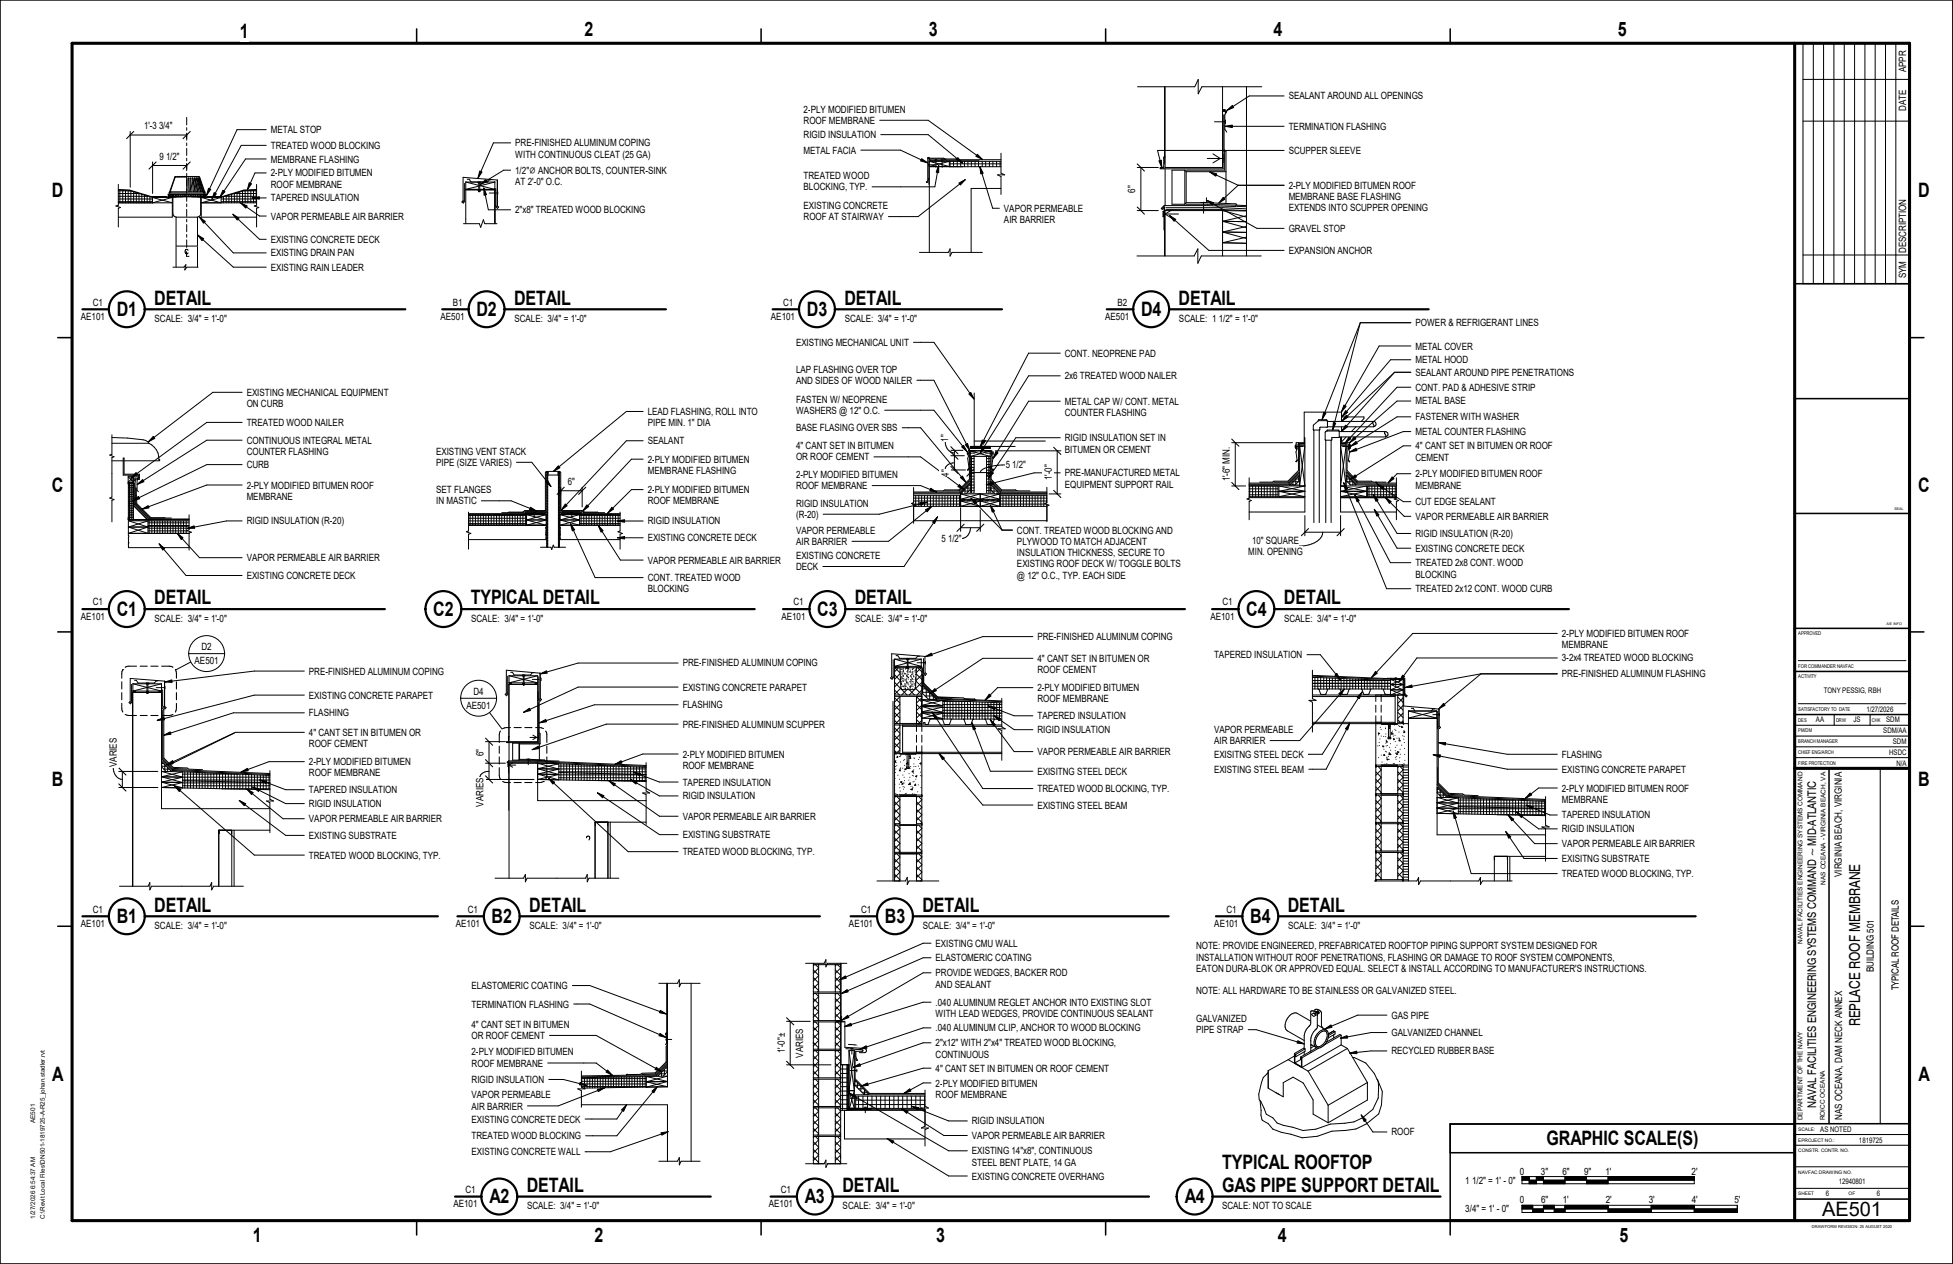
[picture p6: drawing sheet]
<svg xmlns="http://www.w3.org/2000/svg" width="864mm" height="559mm" viewBox="0 0 864 559" stroke-linecap="round" stroke-linejoin="round" font-family="sans-serif">
<defs><g id="words">
<g font-size="8.8">
<text x="106" y="16.6">1</text>
<text x="258.4" y="15.9">2</text>
<text x="410.8" y="15.9">3</text>
<text x="563.1" y="15.9">4</text>
<text x="715.4" y="15.9">5</text>
<text x="22.9" y="87.3">D</text>
<text x="848.1" y="87.3">D</text>
<text x="68.2" y="134.6">DETAIL</text>
<text x="227.3" y="134.6">DETAIL</text>
<text x="373.4" y="134.6">DETAIL</text>
<text x="521.2" y="134.6">DETAIL</text>
<text x="51.6" y="139.7">D1</text>
<text x="210.7" y="139.7">D2</text>
<text x="356.8" y="139.7">D3</text>
<text x="504.6" y="139.7">D4</text>
<text x="22.9" y="217.4">C</text>
<text x="848.1" y="217.4">C</text>
<text x="68.2" y="267.2">DETAIL</text>
<text x="208.2" y="267.2">TYPICAL DETAIL</text>
<text x="378" y="267.2">DETAIL</text>
<text x="567.7" y="267.2">DETAIL</text>
<text x="51.6" y="272.3">C1</text>
<text x="191.6" y="272.3">C2</text>
<text x="361.4" y="272.3">C3</text>
<text x="551.1" y="272.3">C4</text>
<text x="22.9" y="347.6">B</text>
<text x="848.1" y="347.6">B</text>
<text x="68.2" y="403">DETAIL</text>
<text x="234" y="403">DETAIL</text>
<text x="407.9" y="403">DETAIL</text>
<text x="569.4" y="403">DETAIL</text>
<text x="51.6" y="408.1">B1</text>
<text x="217.4" y="408.1">B2</text>
<text x="391.3" y="408.1">B3</text>
<text x="552.8" y="408.1">B4</text>
<text x="23.1" y="477.7">A</text>
<text x="848.3" y="477.7">A</text>
<text x="683.9" y="506.4">GRAPHIC SCALE(S)</text>
<text x="540.4" y="516.8">TYPICAL ROOFTOP</text>
<text x="233" y="526.9">DETAIL</text>
<text x="372.5" y="526.9">DETAIL</text>
<text x="540.4" y="526.9">GAS PIPE SUPPORT DETAIL</text>
<text x="216.5" y="532">A2</text>
<text x="355.9" y="532">A3</text>
<text x="523.9" y="532">A4</text>
<text x="805.7" y="537.7">AE501</text>
<text x="111.8" y="549.1">1</text>
<text x="262.8" y="549.1">2</text>
<text x="413.9" y="549.1">3</text>
<text x="565" y="549.1">4</text>
<text x="716.1" y="549.1">5</text>
</g>
<text font-size="6.7" x="822.5" y="453.8" transform="rotate(-90 822.5 453.8)">REPLACE ROOF MEMBRANE</text>
<text font-size="5.3" x="803.1" y="489.7" transform="rotate(-90 803.1 489.7)">NAVAL FACILITIES ENGINEERING SYSTEMS COMMAND ~ MID-ATLANTIC</text>
<g font-size="4.5">
<text x="842.9" y="31.9" transform="rotate(-90 842.9 31.9)">APPR</text>
<text x="842.9" y="49" transform="rotate(-90 842.9 49)">DATE</text>
<text x="63.7" y="57.1">1'-3 3/4&quot;</text>
<text x="70.5" y="70.6">9 1/2&quot;</text>
<text x="502" y="85.2" transform="rotate(-90 502 85.2)">6&quot;</text>
<text x="842.9" y="111.8" transform="rotate(-90 842.9 111.8)">DESCRIPTION</text>
<text x="842.9" y="122.9" transform="rotate(-90 842.9 122.9)">SYM</text>
<text x="419.6" y="195.1" transform="rotate(-90 419.6 195.1)">.</text>
<text x="444.7" y="207">5 1/2&quot;</text>
<text x="251.1" y="214.4">6&quot;</text>
<text x="419.6" y="210.7" transform="rotate(-90 419.6 210.7)">4&quot;</text>
<text x="465.1" y="212.3" transform="rotate(-90 465.1 212.3)">1'-0&quot;</text>
<text x="543.8" y="212.9" transform="rotate(-90 543.8 212.9)">1'-6&quot; MIN.</text>
<text x="416.3" y="239.5">5 1/2&quot;</text>
<text x="552" y="245.4">MIN. OPENING</text>
<text x="553.7" y="240.4">10&quot; SQUARE</text>
<text x="213.8" y="334.2" transform="rotate(-90 213.8 334.2)">6&quot;</text>
<text x="51.7" y="339" transform="rotate(-90 51.7 339)">VARIES</text>
<text x="213.8" y="356.6" transform="rotate(-90 213.8 356.6)">VARIES</text>
<text x="347" y="465.5" transform="rotate(-90 347 465.5)">1'-0&quot;±</text>
<text x="355.1" y="467.5" transform="rotate(-90 355.1 467.5)">VARIES</text>
</g>
<g font-size="4.4">
<text x="569.8" y="44">SEALANT AROUND ALL OPENINGS</text>
<text x="355.3" y="49.8">2-</text>
<text x="358.5" y="49.8">PLY MODIFIED BITUMEN</text>
<text x="119.8" y="58.9">METAL STOP</text>
<text x="355.3" y="54.8">ROOF MEMBRANE</text>
<text x="569.8" y="57.4">TERMINATION FLASHING</text>
<text x="119.8" y="65.8">TREATED WOOD BLOCKING</text>
<text x="227.8" y="64.7">PRE-</text>
<text x="236.3" y="64.7">FINISHED ALUMINUM COPING</text>
<text x="355.3" y="61.1">RIGID INSULATION</text>
<text x="119.8" y="71.8">MEMBRANE FLASHING</text>
<text x="227.8" y="69.7">WITH CONTINUOUS CLEAT (25 GA)</text>
<text x="355.3" y="67.9">METAL FACIA</text>
<text x="569.8" y="68.1">SCUPPER SLEEVE</text>
<text x="227.8" y="76.8">1/2&quot;⌀</text>
<text x="238" y="76.8">ANCHOR BOLTS, COUNTER-</text>
<text x="286.6" y="76.8">SINK</text>
<text x="119.8" y="78">2-</text>
<text x="119.8" y="83">ROOF MEMBRANE</text>
<text x="122.9" y="78">PLY MODIFIED BITUMEN</text>
<text x="227.8" y="81.9">AT 2'-</text>
<text x="237.2" y="81.9">0&quot; O.C.</text>
<text x="355.3" y="79.2">TREATED WOOD</text>
<text x="569.8" y="83.5">2-</text>
<text x="573" y="83.5">PLY MODIFIED BITUMEN ROOF</text>
<text x="119.8" y="89.1">TAPERED INSULATION</text>
<text x="355.3" y="84.2">BLOCKING, TYP.</text>
<text x="569.8" y="88.5">MEMBRANE BASE FLASHING</text>
<text x="227.8" y="94.3">2&quot;x8&quot; TREATED WOOD BLOCKING</text>
<text x="355.3" y="92.4">EXISTING CONCRETE</text>
<text x="443.9" y="93.6">VAPOR PERMEABLE</text>
<text x="569.8" y="93.4">EXTENDS INTO SCUPPER OPENING</text>
<text x="119.8" y="97.1">VAPOR PERMEABLE AIR BARRIER</text>
<text x="355.3" y="97.4">ROOF AT STAIRWAY</text>
<text x="443.9" y="98.6">AIR BARRIER</text>
<text x="119.8" y="107.4">EXISTING CONCRETE DECK</text>
<text x="569.8" y="102.5">GRAVEL STOP</text>
<text x="119.8" y="113.3">EXISTING DRAIN PAN</text>
<text x="569.8" y="112.3">EXPANSION ANCHOR</text>
<text x="119.8" y="119.7">EXISTING RAIN LEADER</text>
<text x="41.1" y="135.1">C1</text>
<text x="200.3" y="135.1">B1</text>
<text x="346.2" y="135.1">C1</text>
<text x="494.2" y="135.1">B2</text>
<text x="35.7" y="141.5">AE101</text>
<text x="68.4" y="142.3">SCALE: 3/4&quot; = 1'-0&quot;</text>
<text x="194.8" y="141.5">AE501</text>
<text x="227.5" y="142.3">SCALE: 3/4&quot; = 1'-0&quot;</text>
<text x="340.9" y="141.5">AE101</text>
<text x="373.5" y="142.3">SCALE: 3/4&quot; = 1'-0&quot;</text>
<text x="488.7" y="141.5">AE501</text>
<text x="521.3" y="142.3">SCALE: 1 1/2&quot; = 1'-0&quot;</text>
<text x="625.9" y="144.2">POWER &amp; REFRIGERANT LINES</text>
<text x="352" y="152.9">EXISTING MECHANICAL UNIT</text>
<text x="625.9" y="154.5">METAL COVER</text>
<text x="470.9" y="157.7">CONT. NEOPRENE PAD</text>
<text x="625.9" y="160.6">METAL HOOD</text>
<text x="352" y="164.8">LAP FLASHING OVER TOP</text>
<text x="470.9" y="167.7">2x6 TREATED WOOD NAILER</text>
<text x="625.9" y="166.2">SEALANT AROUND PIPE PENETRATIONS</text>
<text x="352" y="169.7">AND SIDES OF WOOD NAILER</text>
<text x="625.9" y="172.8">CONT. PAD &amp; ADHESIVE STRIP</text>
<text x="109.1" y="175">EXISTING MECHANICAL EQUIPMENT</text>
<text x="352" y="178">FASTEN W/ NEOPRENE</text>
<text x="470.9" y="179">METAL CAP W/ CONT. METAL</text>
<text x="625.9" y="178.8">METAL BASE</text>
<text x="109.1" y="180">ON CURB</text>
<text x="286.4" y="183.5">LEAD FLASHING, ROLL INTO</text>
<text x="352" y="183">WASHERS @ 12&quot; O.C.</text>
<text x="470.9" y="183.9">COUNTER FLASHING</text>
<text x="625.9" y="185.8">FASTENER WITH WASHER</text>
<text x="109.1" y="188.3">TREATED WOOD NAILER</text>
<text x="286.4" y="188.4">PIPE MIN. 1&quot; DIA</text>
<text x="352" y="190.6">BASE FLASING OVER SBS</text>
<text x="109.1" y="196.2">CONTINUOUS INTEGRAL METAL</text>
<text x="286.4" y="196.4">SEALANT</text>
<text x="419.3" y="195.2" transform="rotate(-90 419.3 195.2)">1&quot;</text>
<text x="470.9" y="195.1">RIGID INSULATION SET IN</text>
<text x="625.9" y="192.3">METAL COUNTER FLASHING</text>
<text x="109.1" y="201.2">COUNTER FLASHING</text>
<text x="192.9" y="201">EXISTING VENT STACK</text>
<text x="352" y="198.6">4&quot; CANT SET IN BITUMEN</text>
<text x="352" y="203.6">OR ROOF CEMENT</text>
<text x="470.9" y="200.1">BITUMEN OR CEMENT</text>
<text x="625.9" y="198.7">4&quot; CANT SET IN BITUMEN OR ROOF</text>
<text x="625.9" y="203.7">CEMENT</text>
<text x="109.1" y="206.9">CURB</text>
<text x="192.9" y="206">PIPE (SIZE VARIES)</text>
<text x="286.4" y="204.6">2-</text>
<text x="286.4" y="209.5">MEMBRANE FLASHING</text>
<text x="289.6" y="204.6">PLY MODIFIED BITUMEN</text>
<text x="352" y="211.3">2-</text>
<text x="355.1" y="211.3">PLY MODIFIED BITUMEN</text>
<text x="470.9" y="210.7">PRE-</text>
<text x="470.9" y="215.6">EQUIPMENT SUPPORT RAIL</text>
<text x="479.3" y="210.7">MANUFACTURED METAL</text>
<text x="625.9" y="211">2-</text>
<text x="625.9" y="216">MEMBRANE</text>
<text x="629" y="211">PLY MODIFIED BITUMEN ROOF</text>
<text x="109.1" y="216">2-</text>
<text x="109.1" y="221">MEMBRANE</text>
<text x="112.2" y="216">PLY MODIFIED BITUMEN ROOF</text>
<text x="192.9" y="218">SET FLANGES</text>
<text x="286.4" y="218">2-</text>
<text x="289.6" y="218">PLY MODIFIED BITUMEN</text>
<text x="352" y="216.3">ROOF MEMBRANE</text>
<text x="192.9" y="223">IN MASTIC</text>
<text x="286.4" y="223">ROOF MEMBRANE</text>
<text x="352" y="223.9">RIGID INSULATION</text>
<text x="625.9" y="223.4">CUT EDGE SEALANT</text>
<text x="109.1" y="231.9">RIGID INSULATION (R-</text>
<text x="147.1" y="231.9">20)</text>
<text x="286.4" y="231.9">RIGID INSULATION</text>
<text x="352" y="228.9">(R-</text>
<text x="356.9" y="228.9">20)</text>
<text x="625.9" y="229.8">VAPOR PERMEABLE AIR BARRIER</text>
<text x="286.4" y="239.3">EXISTING CONCRETE DECK</text>
<text x="352" y="235.9">VAPOR PERMEABLE</text>
<text x="449.7" y="236">CONT. TREATED WOOD BLOCKING AND</text>
<text x="625.9" y="237.4">RIGID INSULATION (R-</text>
<text x="663.9" y="237.4">20)</text>
<text x="352" y="240.9">AIR BARRIER</text>
<text x="449.7" y="240.9">PLYWOOD TO MATCH ADJACENT</text>
<text x="449.7" y="245.9">INSULATION THICKNESS, SECURE TO</text>
<text x="625.9" y="243.9">EXISTING CONCRETE DECK</text>
<text x="109.1" y="248.1">VAPOR PERMEABLE AIR BARRIER</text>
<text x="286.4" y="249.1">VAPOR PERMEABLE AIR BARRIER</text>
<text x="352" y="247.1">EXISTING CONCRETE</text>
<text x="449.7" y="250.9">EXISTING ROOF DECK W/ TOGGLE BOLTS</text>
<text x="625.9" y="250.4">TREATED 2x8 CONT. WOOD</text>
<text x="109.1" y="256">EXISTING CONCRETE DECK</text>
<text x="286.4" y="256.9">CONT. TREATED WOOD</text>
<text x="352" y="252.1">DECK</text>
<text x="449.7" y="255.8">@ 12&quot; O.C., TYP. EACH SIDE</text>
<text x="625.9" y="255.3">BLOCKING</text>
<text x="286.4" y="261.9">BLOCKING</text>
<text x="625.9" y="261.8">TREATED 2x12 CONT. WOOD CURB</text>
<text x="41.1" y="267.7">C1</text>
<text x="350.9" y="267.7">C1</text>
<text x="540.6" y="267.7">C1</text>
<text x="35.7" y="274">AE101</text>
<text x="68.4" y="274.8">SCALE: 3/4&quot; = 1'-0&quot;</text>
<text x="208.4" y="274.8">SCALE: 3/4&quot; = 1'-0&quot;</text>
<text x="345.5" y="274">AE101</text>
<text x="378.2" y="274.8">SCALE: 3/4&quot; = 1'-0&quot;</text>
<text x="535.2" y="274">AE101</text>
<text x="567.9" y="274.8">SCALE: 3/4&quot; = 1'-0&quot;</text>
<text x="690.7" y="281.6">2-</text>
<text x="693.8" y="281.6">PLY MODIFIED BITUMEN ROOF</text>
<text x="89.1" y="287.5">D2</text>
<text x="458.8" y="283">PRE-</text>
<text x="467.2" y="283">FINISHED ALUMINUM COPING</text>
<text x="690.7" y="286.6">MEMBRANE</text>
<text x="86.1" y="293.7">AE501</text>
<text x="458.8" y="292.7">4&quot; CANT SET IN BITUMEN OR</text>
<text x="536.9" y="291">TAPERED INSULATION</text>
<text x="690.7" y="292.4">3-</text>
<text x="693.8" y="292.4">2x4 TREATED WOOD BLOCKING</text>
<text x="136.6" y="298.2">PRE-</text>
<text x="145.1" y="298.2">FINISHED ALUMINUM COPING</text>
<text x="301.9" y="294.6">PRE-</text>
<text x="310.3" y="294.6">FINISHED ALUMINUM COPING</text>
<text x="458.8" y="297.6">ROOF CEMENT</text>
<text x="690.7" y="299.4">PRE-</text>
<text x="699.1" y="299.4">FINISHED ALUMINUM FLASHING</text>
<text x="301.9" y="305.3">EXISTING CONCRETE PARAPET</text>
<text x="458.8" y="305.6">2-</text>
<text x="461.9" y="305.6">PLY MODIFIED BITUMEN</text>
<text x="136.6" y="308.9">EXISTING CONCRETE PARAPET</text>
<text x="209.4" y="307.3">D4</text>
<text x="458.8" y="310.6">ROOF MEMBRANE</text>
<text x="136.6" y="316.7">FLASHING</text>
<text x="206.3" y="313.4">AE501</text>
<text x="301.9" y="313.1">FLASHING</text>
<text x="458.8" y="318">TAPERED INSULATION</text>
<text x="301.9" y="321.6">PRE-</text>
<text x="310.3" y="321.6">FINISHED ALUMINUM SCUPPER</text>
<text x="136.6" y="325.3">4&quot; CANT SET IN BITUMEN OR</text>
<text x="458.8" y="324.1">RIGID INSULATION</text>
<text x="536.9" y="324.1">VAPOR PERMEABLE</text>
<text x="536.9" y="329">AIR BARRIER</text>
<text x="136.6" y="330.3">ROOF CEMENT</text>
<text x="301.9" y="334.9">2-</text>
<text x="305" y="334.9">PLY MODIFIED BITUMEN</text>
<text x="458.8" y="333.8">VAPOR PERMEABLE AIR BARRIER</text>
<text x="536.9" y="335">EXISITNG STEEL DECK</text>
<text x="690.7" y="335">FLASHING</text>
<text x="136.6" y="338.3">2-</text>
<text x="139.7" y="338.3">PLY MODIFIED BITUMEN</text>
<text x="301.9" y="339.9">ROOF MEMBRANE</text>
<text x="536.9" y="341.6">EXISTING STEEL BEAM</text>
<text x="690.7" y="341.6">EXISTING CONCRETE PARAPET</text>
<text x="136.6" y="343.2">ROOF MEMBRANE</text>
<text x="301.9" y="347.3">TAPERED INSULATION</text>
<text x="458.8" y="342.5">EXISITNG STEEL DECK</text>
<text x="136.6" y="350.7">TAPERED INSULATION</text>
<text x="301.9" y="353.4">RIGID INSULATION</text>
<text x="458.8" y="350.2">TREATED WOOD BLOCKING, TYP.</text>
<text x="690.7" y="350">2-</text>
<text x="693.8" y="350">PLY MODIFIED BITUMEN ROOF</text>
<text x="136.6" y="356.8">RIGID INSULATION</text>
<text x="458.8" y="357.5">EXISTING STEEL BEAM</text>
<text x="690.7" y="354.9">MEMBRANE</text>
<text x="136.6" y="363.5">VAPOR PERMEABLE AIR BARRIER</text>
<text x="301.9" y="362.4">VAPOR PERMEABLE AIR BARRIER</text>
<text x="690.7" y="361.8">TAPERED INSULATION</text>
<text x="136.6" y="370.9">EXISTING SUBSTRATE</text>
<text x="301.9" y="370.5">EXISTING SUBSTRATE</text>
<text x="690.7" y="368">RIGID INSULATION</text>
<text x="690.7" y="374.5">VAPOR PERMEABLE AIR BARRIER</text>
<text x="136.6" y="379.6">TREATED WOOD BLOCKING, TYP.</text>
<text x="301.9" y="378.1">TREATED WOOD BLOCKING, TYP.</text>
<text x="690.7" y="381.1">EXISITNG SUBSTRATE</text>
<text x="690.7" y="387.8">TREATED WOOD BLOCKING, TYP.</text>
<text x="814.4" y="387.7" transform="rotate(-90 814.4 387.7)">VIRGINIA BEACH, VIRGINIA</text>
<text x="41.1" y="403.5">C1</text>
<text x="206.9" y="403.5">C1</text>
<text x="380.7" y="403.5">C1</text>
<text x="542.3" y="403.5">C1</text>
<text x="35.7" y="409.8">AE101</text>
<text x="68.4" y="410.6">SCALE: 3/4&quot; = 1'-0&quot;</text>
<text x="201.5" y="409.8">AE101</text>
<text x="234.1" y="410.6">SCALE: 3/4&quot; = 1'-0&quot;</text>
<text x="375.4" y="409.8">AE101</text>
<text x="408.1" y="410.6">SCALE: 3/4&quot; = 1'-0&quot;</text>
<text x="537" y="409.8">AE101</text>
<text x="569.6" y="410.6">SCALE: 3/4&quot; = 1'-0&quot;</text>
<text x="413.7" y="418.5">EXISTING CMU WALL</text>
<text x="528.9" y="419.7">NOTE: PROVIDE ENGINEERED, PREFABRICATED ROOFTOP PIPING SUPPORT SYSTEM DESIGNED FOR</text>
<text x="413.7" y="425">ELASTOMERIC COATING</text>
<text x="528.9" y="424.6">INSTALLATION WITHOUT ROOF PENETRATIONS, FLASHING OR DAMAGE TO ROOF SYSTEM COMPONENTS,</text>
<text x="413.7" y="431.7">PROVIDE WEDGES, BACKER ROD</text>
<text x="528.9" y="429.6">EATON DURA-</text>
<text x="553.3" y="429.6">BLOK OR APPROVED EQUAL. SELECT &amp; INSTALL ACCORDING TO MANUFACTURER'S INSTRUCTIONS.</text>
<text x="828.6" y="429.6" transform="rotate(-90 828.6 429.6)">BUILDING 501</text>
<text x="208.5" y="437.3">ELASTOMERIC COATING</text>
<text x="413.7" y="436.6">AND SEALANT</text>
<text x="839.6" y="437.8" transform="rotate(-90 839.6 437.8)">TYPICAL ROOF DETAILS</text>
<text x="528.9" y="439.5">NOTE: ALL HARDWARE TO BE STAINLESS OR GALVANIZED STEEL.</text>
<text x="208.5" y="445.4">TERMINATION FLASHING</text>
<text x="413.7" y="444.6">.040 ALUMINUM REGLET ANCHOR INTO EXISTING SLOT</text>
<text x="413.7" y="449.6">WITH LEAD WEDGES, PROVIDE CONTINUOUS SEALANT</text>
<text x="208.5" y="454.4">4&quot; CANT SET IN BITUMEN</text>
<text x="413.7" y="456">.040 ALUMINUM CLIP, ANCHOR TO WOOD BLOCKING</text>
<text x="528.9" y="451.9">GALVANIZED</text>
<text x="615.3" y="450.3">GAS PIPE</text>
<text x="208.5" y="459.4">OR ROOF CEMENT</text>
<text x="528.9" y="456.8">PIPE STRAP</text>
<text x="615.3" y="458">GALVANIZED CHANNEL</text>
<text x="208.5" y="466.6">2-</text>
<text x="211.7" y="466.6">PLY MODIFIED BITUMEN</text>
<text x="413.7" y="462.6">2&quot;x12&quot; WITH 2&quot;x4&quot; TREATED WOOD BLOCKING,</text>
<text x="413.7" y="467.6">CONTINUOUS</text>
<text x="615.3" y="466.2">RECYCLED RUBBER BASE</text>
<text x="208.5" y="471.6">ROOF MEMBRANE</text>
<text x="413.7" y="473.8">4&quot; CANT SET IN BITUMEN OR ROOF CEMENT</text>
<text x="208.5" y="478.8">RIGID INSULATION</text>
<text x="208.5" y="485.6">VAPOR PERMEABLE</text>
<text x="413.7" y="480.4">2-</text>
<text x="413.7" y="485.3">ROOF MEMBRANE</text>
<text x="416.9" y="480.4">PLY MODIFIED BITUMEN</text>
<text x="208.5" y="490.5">AIR BARRIER</text>
<text x="208.5" y="496.3">EXISTING CONCRETE DECK</text>
<text x="429.8" y="497.1">RIGID INSULATION</text>
<text x="814.5" y="495.2" transform="rotate(-90 814.5 495.2)">NAS OCEANA, DAM NECK ANNEX</text>
<text x="208.5" y="503.7">TREATED WOOD BLOCKING</text>
<text x="429.8" y="503.6">VAPOR PERMEABLE AIR BARRIER</text>
<text x="615.3" y="502">ROOF</text>
<text x="208.5" y="510.8">EXISTING CONCRETE WALL</text>
<text x="429.8" y="510.3">EXISTING 14&quot;x8&quot;, CONTINUOUS</text>
<text x="429.8" y="515.3">STEEL BENT PLATE, 14 GA</text>
<text x="429.8" y="521.5">EXISTING CONCRETE OVERHANG</text>
<text x="672.1" y="519.3">0</text>
<text x="681.4" y="519.3">3&quot;</text>
<text x="690.9" y="519.3">6&quot;</text>
<text x="700.4" y="519.3">9&quot;</text>
<text x="709.9" y="519.3">1'</text>
<text x="748" y="519.3">2'</text>
<text x="205.8" y="527.4">C1</text>
<text x="345.3" y="527.4">C1</text>
<text x="648" y="523.3">1 1/2&quot; = 1' - 0&quot;</text>
<text x="200.5" y="533.7">AE101</text>
<text x="340" y="533.7">AE101</text>
<text x="672.1" y="532">0</text>
<text x="681.5" y="532">6&quot;</text>
<text x="691" y="532">1'</text>
<text x="710" y="532">2'</text>
<text x="729.1" y="532">3'</text>
<text x="748.1" y="532">4'</text>
<text x="767" y="532">5'</text>
<text x="233.1" y="534.5">SCALE: 3/4&quot; = 1'-0&quot;</text>
<text x="372.6" y="534.5">SCALE: 3/4&quot; = 1'-0&quot;</text>
<text x="540.4" y="534.5">SCALE: NOT TO SCALE</text>
<text x="648" y="535.9">3/4&quot; = 1' - 0&quot;</text>
</g>
<g font-size="3.4">
<text x="806.4" y="306.2">TONY PESSIG, RBH</text>
<text x="825.4" y="314.7">1/27/2026</text>
<text x="803" y="319.4">AA</text>
<text x="819.6" y="319.2">JS</text>
<text x="834.1" y="319.2">SDM</text>
<text x="832.8" y="324.2">SDM/AA</text>
<text x="837.1" y="328.9">SDM</text>
<text x="835.4" y="333.7">HSDC</text>
<text x="838.6" y="338.5">N/A</text>
<text x="804.9" y="500.5">AS NOTED</text>
<text x="822" y="505.1">1819725</text>
<text x="813.1" y="523.6">12940801</text>
<text x="807.4" y="528.9">6</text>
<text x="830" y="528.9">6</text>
</g>
<g font-size="2.9">
<text x="807.2" y="391.1" transform="rotate(-90 807.2 391.1)">NAS OCEANA - VIRGINIA BEACH, VA</text>
<text x="797.1" y="417.4" transform="rotate(-90 797.1 417.4)">NAVAL FACILITIES ENGINEERING SYSTEMS COMMAND</text>
<text x="15.6" y="496.6" transform="rotate(-90 15.6 496.6)">AE501</text>
<text x="797.1" y="495.2" transform="rotate(-90 797.1 495.2)">DEPARTMENT OF THE NAVY</text>
<text x="806.9" y="495.2" transform="rotate(-90 806.9 495.2)">ROICC OCEANA</text>
</g>
<g font-size="2.8">
<text x="15.6" y="538.8" transform="rotate(-90 15.6 538.8)">1/27/2026 6:54:37 AM</text>
<text x="19.9" y="538.9" transform="rotate(-90 19.9 538.9)">C:\Revit Local Files\DN501-1819725-A-R25_johan.stadler.rvt</text>
</g>
<g font-size="2.3">
<text x="795.2" y="280.5">APPROVED</text>
<text x="795.2" y="299.6">ACTIVITY</text>
<text x="795.2" y="295.2">FOR COMMANDER NAVFAC</text>
<text x="795.2" y="314.2">SATISFACTORY TO DATE</text>
<text x="795.2" y="319">DES</text>
<text x="795.2" y="323.8">PM/DM</text>
<text x="811.9" y="319">DRW</text>
<text x="827.7" y="319">CHK</text>
<text x="795.2" y="328.5">BRANCH MANAGER</text>
<text x="795.2" y="333.3">CHIEF ENG/ARCH</text>
<text x="795.2" y="338">FIRE PROTECTION</text>
</g>
<g font-size="2.1">
<text x="795.2" y="499.9">SCALE:</text>
<text x="795.2" y="504.7">EPROJECT NO.:</text>
<text x="795.2" y="509.4">CONSTR. CONTR. NO.</text>
<text x="795.2" y="519">NAVFAC DRAWING NO.</text>
<text x="795.2" y="528.5">SHEET</text>
<text x="817.5" y="528.5">OF</text>
</g>
<text font-size="1.8" x="801.2" y="542.7">DRAWFORM REVISION: 25 AUGUST 2020</text>
<g font-size="1.6">
<text x="837.7" y="225.4">SEAL</text>
<text x="834.3" y="276.4">A/E INFO</text>
</g>
</g></defs>
<g fill="none" stroke="#000" stroke-width=".44">
<path d="M503 38.4h25.3l1.5-3.3v6.4l1.7-3.1h26.5M514.9 38.4v31.1M515.2 38.4v35.6h25.4v-35.6M551.2 38.4v74.8M57.6 58.1v24.7M57.6 59.7h24.9M82.5 51.9v3.3M82.5 56.4v1.2M82.5 58.8v3.2M537 53.8h4.9M540.6 48.5l1.4 .2 .5 .7-.9 1.3v6.4l.9 1.3M540.6 49.4a.8 .8 0 0 1 1-.1 .8 .8 0 0 1 .3 1"/>
<path d="M540.6 48.9a1.12 1.12 0 0 1 1.6 .8M540.9 50.7v15.8l.6 .6v8.1h-17M541.3 50.9v15.2l.8 .8v23.1M541.9 53.1v1.6M77.7 78h.1M77.7 78l-.4 .4-2.3 6.4M77.8 78l-2.5 6.8M78.2 78h.6v.3h-.6zM79.1 78h.6v.3h-.6zM82.3 78l.2 .6v6.7M82.5 78.3h-2.4v-.3l8 .1 2.4 6.7M82.5 63.2v1.2"/>
<path d="M82.5 65.6v3.1M82.5 69.9v1.2M82.5 72.3v3.2M82.5 76.7v1.2M83.1 78.7h.3l.3 6.1h-.6zM84 78.7h.2l.8 6.1h-.7zM84.9 78.7h.4l1 6.1h-.7zM85.2 78.7l1 6.1M85.9 78.7h.3l1.3 6.1h-.7zM86.1 78.7l1.3 6.1M86.7 78.7h.4l1.7 6.1h-.8zM86.9 78.7l1.7 6.1"/>
<path d="M87.7 78.7l2 6.1h-.5l-1.8-6.1h.4M206.6 79.2h.9l.8 1.3M217.2 79.5h-.8l-.8 1M410.3 69.8v10l-.6 .7 .1 .2 .6-.5M410.3 69.8l1.1 1h6.1M410.3 69.8l.7 .2M410.4 69.9l.6 .2M410.5 70l.5 .2M410.6 70.1l12.1 .6M410.6 72.5v.8M410.6 78.9v.6M410.6 72.9h2.8"/>
<path d="M410.7 69.8l-.4 .1M410.9 71.3v40.3M410.9 73.7h31.7M410.9 71.3l8.9 2.3h-8.9l8.9-2.3v2.4M410.9 71.3h31.7M411 69.9v.5l-.2-.2M411 69.9h6.2l1 .4h4.4l1.3 .3h18.7M413.4 70.6h.8M413.9 70.6v3.4M416.2 70.6h.7M416.6 70.6v3.4M419.8 72.4h22.8"/>
<path d="M420.1 71.3v2.4M421.6 71.3v2.4M423.3 71.3v2.4M424.8 71.3v2.4M426.5 71.3v2.4M428 71.3v2.4M429.5 71.3v2.4M431.2 71.3v2.4M432.7 71.3v2.4M432.9 71.1h-22.1v10.4M434.3 71.3v2.4M435.9 71.3v2.4"/>
<path d="M437.5 71.3v2.4M439 71.3v2.4M440.7 71.3v2.4M442.2 71.3v2.4M442.6 67.7v8.8l1.6 .8h-3.1l1.5 .8v7.9M514.6 69.6v4.7h-1.3M514.7 69.5l.2 3M514.7 69.5l-.1 .1M515.2 74.5v16.5M515.2 69.2l-.5 .3M523.9 75.2v15.1M523.9 75.2h-5.7v15.1h5.7"/>
<path d="M523.9 75.2l.6 .7M524.5 75.9v13.7M524.5 75.9h17.6M533.8 70.1h7.4M536.4 68l3.2 2.1-3.2 1.9M540.9 67.1v7.5l-27.8-.1v-.4l1.2-.1 .3-.3M541.2 68.2v3.7M52.3 83.8l5.1 .2 9.3 2.9h7M52.3 85.6h9.2v4.1M52.3 89.2h15.1M52.3 88h15.1M52.3 86.8h13.2"/>
<path d="M52.3 84.4h5.3M52.3 84l4.9 .2 10.2 3.1M52.3 81.5v9.2l-1 .4 2 .6-1 .4v8.3M53 84.1v5.6M54.3 84.1v5.6M55.5 84.2v5.5M56.7 84.2v5.5M57.9 84.5v5.2M59.1 84.8v4.9M60.3 85.2v4.5M62.7 85.9v3.8M63.9 86.2v3.5"/>
<path d="M65.1 86.6v3.1M66.3 87v2.7M67.4 87.3h8.8M67.4 87.3l8.8 2.4h-23.9M67.4 87.3v2.4l8.8-2.4M67.5 87.1h6.8M74.3 87l3.6 .1M74.3 86h1.8v.9h-1.8M74.3 85.8h16.8v1.1h-3v-.9h3M74.4 86v.9M74.5 86v.9M74.8 86v.9"/>
<path d="M74.9 84.8l-.1 .5h.4v-.5M75.2 86v.9M75.6 86v.9M75.7 86v.9M75.9 87h13.6M76.2 87.3v8.7h-23.9M76.3 86h.4v.9h-.4zM76.5 87.1v7.3a1.59 1.59 0 0 0 1.5 1.6h9.2a1.59 1.59 0 0 0 1.5-1.6v-7.3M76.9 86h.5v.9h-.5zM77.6 86h.5v.9h-.5zM77.9 96v12.8h9.4v-12.8M78.4 86h.5v.9h-.5z"/>
<path d="M79.1 86h.6v.9h-.6zM79.9 86h.6v.9h-.6zM80.6 86h.7v.9h-.7zM81.5 86h.6v.9h-.6zM82.3 86h.8v.9h-.8zM82.5 85.8v3.2M82.5 90.2v1.2M82.5 92.5v3.2M82.5 96.9v1.2M82.5 99.3v3.1M82.5 84.8h-7v.5h15.2l-.1-.5M83.4 86h.6v.9h-.6z"/>
<path d="M84.2 86h.6v.9h-.6zM85 86h.6v.9h-.6zM85.8 86h.6v.9h-.6zM86.6 86h.6v.9h-.6zM87.3 86h.6v.9h-.6zM88.6 86v.9M88.7 86v.9M89 87.3h8.8M89 87.3v8.7h24.5M89 87.3l8.8 2.4v-2.4M89.2 86v.9M89.3 86v.9"/>
<path d="M89.8 86v.9M90 85.3l-2-6.6 2.3 6.6M90.3 86v.9M90.5 84.8h.1M90.7 86v.9M90.8 86v.9M90.9 86v.9M90.9 87.1h6.9M90.9 87l-3.6 .1M97.8 87.3l-8.8 2.4h24.5M97.8 89.2h15.7M97.8 88h15.7"/>
<path d="M98.8 87v2.7M99.7 86.8h13.8M100 86.6v3.1M101.2 86.2v3.5M102.4 85.9v3.8M103.6 85.6v4.1M103.7 85.6h9.8M104.8 85.2v4.5M106 84.9v4.8M107.2 84.5v5.2M107.8 84.4h5.7M108.4 84.3v5.4"/>
<path d="M109.6 84.2v5.5M110.9 84.1v5.6M112.1 84.1v5.6M113.3 84v5.7M113.5 83.8l-5.7 .2-9.4 2.9h-6.9M113.5 84l-5.6 .3-10.1 3M113.5 81.5v9.2l-1.1 .4 2 .6-.9 .4v8.3M204.9 98.9h7.1l.6 1.6 1.1-3.3 .6 1.7h5.5M205.4 81.1v7.5l-.5 .6M205.6 88.9l-.7 .9-.6-.5 .5-.6v-10.3l15.1 1.2v11.4l.6 .5-.5 .6-.9-.7M206 80.5h12.9M206 83.7l12.8-3.2v18.4"/>
<path d="M206 80.5l12.8 3.2h-12.8M206 80.5v3.2M211.4 80.5v.3h1.1v-.3M211.5 84l.8 .1M211.5 80.8l.1-.2h.6v.2M211.5 84.1v.3M211.5 84.4l.1 .1M211.7 80.6v4.2h.4l-.1-.7M211.7 80.6h.3M212 80.6v.2M212.1 80.8v3.3M212.1 80.6h-.1"/>
<path d="M212.3 84l-.1 .5h-.6M216.3 85.3h3.8M218.8 84h-12.8v14.9M219.2 83.4v7.6l.7 .5M220.1 84.8v1.1M442.6 83.3h-13.2v28.3M513.9 92.2l.8-.9v10.3M514.3 93.5h.2v2.3h-.2zM514.5 94.6h6.6M514.9 91.5v21.7M515.5 91.8h25.2l10.5 .5M515.5 92.6h23.7l12 .5"/>
<path d="M518.4 92.7l-3.2 1.9 3.2 2M524.5 89.6l22 .5 .5 .6 4.2 .2M524.5 90.3l21.9 .4 .5 .5 4.3 .2M524.5 89.6l-.6 .7M532 89.5h.5M532.2 89.5v4.8M533.5 87.4v2.1h-2.6M540.6 93.1l10.6 .2M540.6 93.1v20.1M540.6 97.8l10.6 .2M540.6 93.1h-25.4v20.1M540.6 93.1l10.6 2.9"/>
<path d="M540.6 97.8l10.6 2.9M546.4 91.3l-12.5-.4h-19.1l-1.3 1.3 .4 .4 .5-.5M551.2 95.4l-10.6 2.4M76.5 118.1h4.9l.8-1.1-.5 2.3 .9-1.2h5M77.9 109.2v8.9M82.5 111.3v2h1.1M82.5 103.7v1.2M82.5 106v3.4M83.1 110.7a.66 .66 0 0 0-.7-.5 .66 .66 0 0 0-.5 .8 .77 .77 0 0 0 .1 1 .77 .77 0 0 0 1.1 0v-.2M87.3 109.2v8.9M406.6 111.6h12.8l.7-1.6v3.2l.9-1.6h13.3M502.8 113.2h25.3l1.6-3.2v6.4l1.5-3.2h26.5"/>
<path d="M540.6 102.6l10.6 .1M540.6 102.6l10.6 2.9M551.2 104.9l-10.6 2.4 10.6 .3M551.2 100.1l-10.6 2.5M430.8 173.7v23.7l-.9 .9M49.5 193.4l6.9 .3 6.9 .7 1 .3 1.6 1.3M49.5 192.2v8.6l-.9 .4 1.8 .7-.9 .4v17.5l-.9 .4 1.8 .7-.9 .3v9.5M49.5 196h16.4M65.9 196a8.1 8.1 0 0 1 4.5 7.2v.5h-20.9M427.7 199.9v.9M427.9 199.6v1.6M428.1 199.1h10.7v2.4"/>
<path d="M428.4 199.2v2.1l-.5 1.3 .6 4.3-.6 .8M429.1 199.4v18.4M429.1 199.4l8.8 2.4h-8.8l8.8-2.4M429.1 199.4h8.8M429.3 197.4l-.2 .2M429.7 197.4l-.6 .6M429.9 197.4l-.8 .8M430.2 197.4l-.9 .9M430.5 197.4l-.9 .9M430.8 199h-2.7v2.5M430.8 195h31.4M431 197.4l-.8 .9"/>
<path d="M431.3 197.4l-.9 .9M431.6 197.4l-.9 .9M431.8 197.4l-.8 .9M432.1 197.4l-.9 .9M432.4 197.4l-.9 .9M432.7 197.4l-.9 .9M432.9 197.4l-.8 .9M433.3 197.4l-.9 .9M433.4 199h2.7M433.5 197.4l-.8 .9M433.8 197.4l-.9 .9M434.1 197.4l-.9 .9"/>
<path d="M434.4 197.4l-.9 .9M434.6 197.4l-.8 .9M435 197.4l-1 .9M435.2 197.4l-.9 .9M435.5 197.4l-.9 .9M435.8 197.4l-.9 .9M436.1 197.4l-1 .9M436.3 197.4l-.8 .9M436.7 197.4l-1 .9M436.9 197.4l-.9 .9M437.2 197.4l-.9 .9M437.4 197.4l-.8 .9"/>
<path d="M437.8 197.4l-1 .9M437.9 197.4v.9h-8.8v-.9h19.8M437.9 199.4v18.4M437.9 197.6l-.7 .7M437.9 197.9l-.5 .4M437.9 198.2l-.2 .1M438.5 199.3v2l.5 1.3-.6 4.3 .6 .8M439 199.6v1.6M439.1 199.9v.9M572.7 197.4h3.6M572.7 197v.9M572.9 196.6v1.6"/>
<path d="M573.6 196.4v2l-.5 1.4 .5 3.6-.4 .7M574.2 195.7v12.3l-4.7 4.7-12.5 .4M574.7 196h2.3v.6h-2.3zM574.7 197.1l2.3 17.7M574.7 197.1v17.7l2.3-17.7M574.7 197.1h2.3M577 193.4v2.3h-3.8v2.8l.1-.8M577 197.1v22.5M581 190.1v41M582.9 186l.2-.5h3.4l.2 .5M583.4 190.1v41M586.1 190.9l.7-.4h5.4v2.8l-3.3 .1v1.2h-2.8z"/>
<path d="M586.2 194.6v36.5M586.8 190.5l.2-.4h4.8l.1 .4M587 186.3h20.3M587 188.7h20.3M587 188.7l-.1-2.6-3.9-.1-2.2 1.9 .1 2.2M587 188.7l-3.1 .1-.5 1.3h-2.5M588.6 194.6v36.5M592.2 190.8h20.4M592.2 193.2h20.4M592.8 196h2.4v.6h-2.4zM592.8 197.1l2.4 17.7v-17.7M592.8 193.4v2.3h4v2.7"/>
<path d="M592.8 197.1v22.5M592.8 197.1h2.4M593 193.4v2h.2M593.2 184.3h9.9v.7l-1.2 1.3M593.2 186.3v-4.1h-16.5v13.2l.1-2M593.2 188.7v2.1M593.2 193.2v2.2M593.6 197.4h3.5M595.2 197.1l-2.4 17.7M595.2 193.2l-2 2.2M595.7 195.7v12.3l4.6 4.7 12.5 .4M596.3 196.4v2l.5 1.4-.5 3.6 .5 .7-.7-.6"/>
<path d="M596.5 197.7l.2 .8M596.8 198.4l-.1 .1M597 196.6v1.6M599.7 188.7l-2.2 2.1M607.3 186.3a.76 .76 0 0 0 0 1.3l.3 .5-.3 .6M607.3 186.3a1.19 1.19 0 0 1 1.2 1.2 1.19 1.19 0 0 1-1.2 1.2M612.6 190.8a.76 .76 0 0 0 0 1.3l.3 .6-.3 .5M612.6 190.8a1.19 1.19 0 0 1 1.1 1.2 1.19 1.19 0 0 1-1.1 1.2M54.5 202.5h.4v7.1h6.7v2.3h-.4v-1.8h-6.7zM56.7 210.8l.1 3.2M56.7 210.5h3.9v6.3l.6 .6M56.7 210.8l2.4 2.3h-2.4l2.4-2.3"/>
<path d="M56.7 210.8h2.4M56.7 213.2h2.4M56.8 219.4h2.2M56.8 218.6h2.2M56.8 217.8h2.2M56.8 217h2.2M56.8 216.2h2.2M56.8 215.4h2.2M56.8 214.7h2.2M56.8 213.8h2.2M57.3 213.4v16.3M57.6 211.8h3.2"/>
<path d="M58 212.3h1.8M58 213.4v16.3M59.1 210.8v12.7l6.2 6.2M59.4 213.6v9.5l6.6 6.6M59.7 211l.3 11.8 6.4 6.3h6.2M59.7 219.8v3.2l6.4 6.4h17.5M59.8 211.9v.9M60.3 215.7l.2 6.9 6.2 6.3 9.1 .1M60.8 211.4v.8M241.8 208.4h5.6M241.8 218.9l.4 .5M241.8 217.7l.4 .4"/>
<path d="M241.8 216.5l.4 .4M241.8 215.2l.4 .4M241.8 213.9l.4 .4M241.8 212.6l.4 .5M241.8 211.4l.4 .4M241.8 210.1l.4 .4M241.8 208.9l.4 .4M241.8 219.8l.4 .4M241.8 218.5l.4 .4M241.8 217.3l.4 .4M241.8 216l.4 .5M241.8 214.8l.4 .4"/>
<path d="M241.8 213.5l.4 .4M241.8 212.2l.4 .4M241.8 210.9l.4 .5M241.8 209.7l.4 .4M242.2 208.8v33.1M242.3 208.8h-.5v33.1M242.4 208.8v1.2h4.4v-1.2l.3-.3 .8 .3v17.9M242.4 208.8l-.4-.3-.8 .3v17.9M246.9 219l.5 .5M246.9 217.8l.5 .4M246.9 216.5l.5 .5M246.9 215.3l.5 .4"/>
<path d="M246.9 214l.5 .4M246.9 212.8l.5 .3M246.9 211.5l.5 .4M246.9 210.3l.5 .3M246.9 209l.5 .4M246.9 219.9l.5 .4M246.9 218.6l.5 .4M246.9 217.4l.5 .4M246.9 216.1l.5 .4M246.9 214.8l.5 .5M246.9 213.7l.5 .3M246.9 212.4l.5 .3"/>
<path d="M246.9 211.1l.5 .4M246.9 209.8l.5 .4M247.3 208.8l.1 .2M404 215.5v6.8l-.9 .3 1.8 .8-.9 .3v7.7M404 218.4h58.9M404 219.1h20.8M404.9 219.1v4.8M406.3 219.1v4.8M407.5 219.1v4.8M408.8 219.1v4.8M410.1 219.1v4.8M411.4 219.1v4.8"/>
<path d="M411.5 217l12.5-.4 4.7-4.7v-12.7h9.6v12.7l4.6 4.7 12.5 .4M412.7 219.1v4.8M414 219.1v4.8M415.2 219.1v4.8M416.6 219.1v4.8M417.8 219.1v4.8M419.1 219.1v4.8M420.4 219.1v4.8M421.6 219.1v4.8M423 219.1v4.8M424.3 219.1v4.8M424.8 218.4l8.7 2.3"/>
<path d="M425.4 217.7v.7M426 217.1h2.4M426.7 216.3v2.1M427.3 215.8h1.8M427.7 217.8h3.2M427.7 218.2h11.5M427.7 218.2h4.8M427.7 200.3h3.4M427.9 207.7v.1M428 215.1v2.3M428.6 207.1l-.7 .7M428.8 212.5l-4.6 4.5h-6.4"/>
<path d="M428.8 213.7l-4.3 4.2h-20.5M429.1 210.5h1.6M429.1 202.7h1.6M429.1 204.1h1.6M429.1 205.4h1.6M429.1 206.6h1.6M429.1 207.9h1.6M429.1 209.3h1.6M429.1 211.8h1.6M429.1 213.1h1.6M429.1 215.7h1.6M429.1 216.9h1.6"/>
<path d="M429.1 212.7l-4.8 4.8h-20.3M429.1 214l-4.4 4.4M429.1 216.3l-2 2.1M429.6 201.8v16M430.7 201.8v16M430.7 214.4l-2.1 .1M430.8 201.9v15.9M433.4 218.2h4.8M433.5 218.4v5.5M435.8 200.3h3.3M436 217.8h3.2M436 201.9v15.9"/>
<path d="M436.2 210.5h1.7M436.2 201.8v16M436.2 214.4l2.1 .1v2.3M436.2 202.7h1.7M436.2 204.1h1.7M436.2 205.4h1.7M436.2 206.6h1.7M436.2 207.9h1.7M436.2 209.3h1.7M436.2 211.8h1.7M436.2 213.1h1.7M436.2 215.7h1.7"/>
<path d="M436.2 216.9h1.7M437.3 201.8v16M437.9 215.8h1.7M437.9 214l4.3 4.4-8.7 2.3M437.9 212.7l4.7 4.8h20.3M437.9 216.3l1.9 2.1M438.2 212.5l4.6 4.5h6.3M438.2 213.7l4.2 4.2h20.5M438.4 207.1l.6 .7M438.5 217.1h2.4M439 207.7v.1M439.5 215.8v2.3"/>
<path d="M440.9 217v1.4M442.2 218.3v5.6l-8.7-2.4-8.7 2.4v-5.5M442.2 219.1h20.7M442.3 219.1v4.8M443.5 219.1v4.8M444.9 219.1v4.8M446.1 219.1v4.8M447.4 219.1v4.8M448.6 219.1v4.8M450 219.1v4.8M451.3 219.1v4.8M452.5 219.1v4.8"/>
<path d="M453.8 219.1v4.8M455.2 219.1v4.8M456.4 219.1v4.8M457.7 219.1v4.8M458.9 219.1v4.8M460.3 219.1v4.8M461.6 219.1v4.8M462.9 215.4l-.1 6.9M552.4 214.4h21.9M552.4 218.7h12.7M552.4 217.4h12.7M552.4 216.1h12.7"/>
<path d="M552.4 214.8h12.7v4.8h-12.7M552.4 211.2v9.1l-1 .3 1.9 .7-.9 .4v8.1M552.6 214.8v4.8M553.9 214.8v4.8M555.2 214.8v4.8M556.5 214.8v4.8M557.8 214.8v4.8M559.1 214.8v4.8M560.3 214.8v4.8M561.7 214.8v4.8M562.9 214.8v4.8M564.2 214.8v4.8"/>
<path d="M565.5 217.2l11.5 2.4M565.5 214.8l11.5 2.4M565.5 214.8h11.5M565.5 217.2h11.5M565.5 219.6h11.5M565.5 214.8v4.8M570.4 214.3h2.4M573 211.8h1.7M573 211.8v2.4M573.2 204.1h.1M573.8 203.5l-.6 .6M574.1 213h-2.4v1.4"/>
<path d="M574.3 208.6l-4.6 4.5h-6.4M574.3 209.9l-4.3 4.2h-17.6M574.7 210.5h-.4v2.3M574.7 210.1l-4.3 4.2M574.7 212.5l-2.1 1.9M574.7 208.9l-4.9 4.7h-17.4M577 214.8l-11.5 2.4M577 217.2l-11.5 2.4M592.8 217.2l11.5 2.4M592.8 214.8l11.5 2.4M592.8 214.8h11.5M592.8 217.2h11.5"/>
<path d="M592.8 219.6h11.5M595.2 210.5h.4v2.3M595.2 211.8h1.7M595.2 208.9l4.8 4.7h17.5M595.2 210.1l4.4 4.3M595.2 212.5l2 1.9M595.6 208.6l4.6 4.5h6.3M595.6 209.9l4.2 4.2h17.7M595.8 213h2.3l.1 1.4M596.9 211.8v2.4M597 214.3l2.5 .1M604.3 214.8l-11.5 2.4"/>
<path d="M604.3 217.2l-11.5 2.4M604.3 214.8v4.8M604.7 218.7h12.8M604.7 217.4h12.8M604.7 216.1h12.8M605.4 214.8v4.8M606.6 214.8v4.8M607.9 214.8v4.8M608.1 213.2l.5-.1 .3 .4-.1 .5M609.2 214.8v4.8M610.5 214.8v4.8M611.8 214.8v4.8"/>
<path d="M613.1 214.8v4.8M614.3 214.8v4.8M615.7 214.8v4.8M617 214.8v4.8M617.5 214.8h-12.8v4.8h12.8M617.5 211.2v9.1l-1 .3 2 .7-1 .4v8.1M56.8 228.9l-.1 .9h26.9M56.8 230.2v11.9h26.8M56.8 233h8.6M56.8 230.2l8.6 .1M56.8 221.8h2.2M56.8 221h2.2"/>
<path d="M56.8 220.2h2.2M56.8 222.5h2.2M56.8 223.4h2.2M56.8 224.2h2.2M56.8 224.9h2.2M56.8 225.8h2.2M56.8 226.5h2.2M56.8 227.3h2.2M56.8 228.1h2.2M56.8 228.9h2.2M56.8 230.2l8.6 2.8M56.8 238.3h.1"/>
<path d="M59 229.7v-16.4h-2.2v16.4l10.9 .1M59 223.5l6.1 6.2M65.4 233l-8.6 2.8h26.8M65.4 230.3v5.5l-8.6-2.8M65.4 230.3h18.2M65.4 232.7h18.2M65.4 230.3l-8.6 2.7M65.4 234.7h17.7M65.4 233.5h18.2M65.4 232.3h18.2M65.4 231.1h18.2M66 230.3v5.5"/>
<path d="M67.1 230.3v5.5M68.3 230.3v5.5M69.5 230.3v5.5M70.7 230.3v5.5M71.9 230.3v5.5M73 230.3v5.5M74.1 230.3v5.5M75.3 230.3v5.5M76.5 230.3v5.5M77.7 230.3v5.5M78.9 230.3v5.5M80 230.3v5.5"/>
<path d="M81.2 230.3v5.5M82.3 230.3v5.5M83.6 227.6v6.6l-.9 .3 1.9 .8-1 .3v7.6M207.2 230.3h25.6M207.2 229.1h25.6M207.2 232.2h34.6M207.2 227.5h34.3M207.2 227.1h34M207.2 231.5h25.6M207.2 227.9h25.6M207.2 226.4v8.3l-1 .4 2 .7-1 .4v6.6M207.9 227.5v4.7"/>
<path d="M209 227.5v4.7M210.2 227.5v4.7M211.4 227.5v4.7M212.6 227.5v4.7M213.7 227.5v4.7M214.8 227.5v4.7M216 227.5v4.7M217.2 227.5v4.7M218.4 227.5v4.7M219.6 227.5v4.7M220.8 227.5v4.7M221.9 227.5v4.7"/>
<path d="M223.1 227.5v4.7M224.2 227.5v4.7M225.4 227.5v4.7M226.6 227.5v4.7M227.8 227.5v4.7M228.9 227.5v4.7M230 227.5v4.7M231.2 227.5v4.7M232.4 227.5v4.7M232.6 226.7l-.3 .4M232.7 226.2h8.1M232.8 229.9h8.7"/>
<path d="M232.8 227.5l8.7 2.4-8.7 2.3zM232.8 229.9l8.7 2.3M233 226.7l-.3 .4M233.4 226.7l-.3 .4M233.8 226.7l-.3 .4M234.2 226.7l-.3 .4M234.5 226.7l-.2 .4M234.9 226.7l-.3 .4M235.3 226.7l-.3 .4M235.7 226.7l-.3 .4M235.8 226.5h.8M236.1 226.7l-.3 .4"/>
<path d="M236.2 226.5v2.4M236.5 226.7l-.4 .4M236.9 226.7l-.3 .4M237.2 226.7l-.2 .4M237.7 226.7l-.3 .4M238.1 226.7l-.4 .4M238.4 226.7l-.2 .4M238.8 226.7l-.3 .4M239.2 226.7l-.4 .4M239.5 226.7l-.2 .4M239.9 226.7l-.2 .4M240.3 226.7l-.2 .4"/>
<path d="M240.8 226h-8.4l-.9 .7h-6.3M240.8 226.7l-.3 .4M241.2 225.7h-9.1l-1 .7-9.2 .3M241.2 226.7h-9l-.3 .4M241.2 226.7l-.3 .4M241.5 227.5v11h-34.3M241.5 227.5l-8.7 2.4M241.8 239.1l.4 .4M241.8 237.9l.4 .3M241.8 236.6l.4 .3M241.8 235.3l.4 .5M241.8 234.1l.4 .4"/>
<path d="M241.8 232.8l.4 .4M241.8 231.6l.4 .3M241.8 230.3l.4 .4M241.8 229l.4 .4M241.8 227.8l.4 .4M241.8 226.5l.4 .4M241.8 225.2l.4 .4M241.8 224l.4 .4M241.8 222.8l.4 .3M241.8 221.5l.4 .3M241.8 220.2l.4 .4M241.8 240l.4 .3"/>
<path d="M241.8 238.7l.4 .4M241.8 237.4l.4 .4M241.8 236.2l.4 .3M241.8 234.9l.4 .4M241.8 233.6l.4 .5M241.8 232.4l.4 .4M241.8 231.1l.4 .5M241.8 229.9l.4 .4M241.8 228.6l.4 .4M241.8 227.3l.4 .5M241.8 226.1l.4 .4M241.8 224.8l.4 .4"/>
<path d="M241.8 223.6l.4 .3M241.8 222.3l.4 .4M241.8 221.1l.4 .3M246.9 239.2l.5 .4M246.9 238l.5 .4M246.9 236.7l.5 .4M246.9 235.4l.5 .4M246.9 234.1l.5 .5M246.9 232.9l.5 .4M246.9 231.6l.5 .4M246.9 230.4l.5 .4M246.9 229.2l.5 .3"/>
<path d="M246.9 227.9l.5 .4M246.9 226.7l.5 .3M246.9 225.4l.5 .3M246.9 224.1l.5 .4M246.9 222.8l.5 .5M246.9 221.6l.5 .4M246.9 220.3l.5 .4M246.9 238.8l.5 .4M246.9 237.5l.5 .5M246.9 236.3l.5 .4M246.9 235l.5 .4M246.9 233.7l.5 .4"/>
<path d="M246.9 232.5l.5 .4M246.9 231.2l.5 .4M246.9 230l.5 .4M246.9 228.8l.5 .3M246.9 227.5l.5 .3M246.9 226.2l.5 .4M246.9 225l.5 .3M246.9 223.7l.5 .4M246.9 222.4l.5 .4M246.9 221.1l.5 .5M247.6 229.9h8.7M247.6 227.5h26.6"/>
<path d="M247.6 229.9l8.7-2.4v4.7zM247.6 227.5v11h26.6M247.6 227.5l8.7 2.4M247.9 225.7h9.5l1 .7 9 .3M247.9 226.7h9.4M247.9 227.1h26.4M247.9 226.7l.4 .4M248.4 226h8.8l.9 .7h6.1M248.4 226.2h8.1M248.4 226.7l.2 .4M248.8 226.7l.3 .4M249.2 226.7l.4 .4"/>
<path d="M249.6 226.7l.3 .4M250 226.7l.3 .4M250.4 226.7l.3 .4M250.7 226.7l.4 .4M251.2 226.7l.2 .4M251.5 226.7l.3 .4M251.9 226.7l.4 .4M252.3 226.7l.3 .4M252.4 226.5h.8M252.7 226.7l.3 .4M252.9 226.5v2.4M253.1 226.7l.3 .4"/>
<path d="M253.4 226.7l.4 .4M253.9 226.7l.2 .4M254.2 226.7l.3 .4M254.6 226.7l.3 .4M255 226.7l.3 .4M255.4 226.7l.3 .4M255.8 226.7l.2 .4M256.1 226.7l.4 .4M256.3 230.3h17.9M256.3 229.1h17.9M256.3 229.9l-8.7 2.3h26.6M256.3 231.5h17.9"/>
<path d="M256.3 227.9h17.9M256.5 226.7l.4 .4M257 226.7l.2 .4M257 227.5v4.7M258.1 227.5v4.7M259.2 227.5v4.7M260.4 227.5v4.7M261.6 227.5v4.7M262.8 227.5v4.7M264 227.5v4.7M265.2 227.5v4.7M266.3 227.5v4.7"/>
<path d="M267.5 227.5v4.7M268.6 227.5v4.7M269.8 227.5v4.7M271 227.5v4.7M272.2 227.5v4.7M273.3 227.5v4.7M274.2 226.4v8.3l-.9 .4 1.9 .7-1 .4v6.6M403.6 222.4v.4h21.2M404 220.2h20.8M404 221.5h58.9M404 230.2h58.9M404 223.9h58.9"/>
<path d="M424.8 221.1h17.4l-.5 .4M424.8 220.7l8.7-2.3 8.7 2.3zM424.8 221.5l8.7 2.4 8.7-2.4M426 220.7l-.8 .8M426.9 220.7l-.9 .8M428.6 220.7l-.9 .8M429.4 220.7l-.8 .8M431.1 220.7l-.8 .8M431.8 220.7l-.7 .8M433.5 220.8l-.7 .7M434.1 220.7l-.6 .6M435 220.7l-.9 .8"/>
<path d="M436.7 220.7l-.9 .8M437.5 220.7l-.8 .8M439.1 220.7l-.7 .8M440 220.7l-.8 .8M441.7 220.7l-.8 .8M442.2 220.2h20.7M442.2 222.8h20.3M462.8 222.9l.1 7.8M462.9 222.3l-.9 .3 1.8 .8-.9 .3M552.4 220h24.6v6.4h-24.6M617.5 220h-24.7v6.4h24.7M239 241.9h4.6l.4 1.1 .6-2 .5 .9h5"/>
<path d="M241.8 241.6l.3 .3M241.8 240.3l.4 .4M241.8 241.2l.4 .4M246.9 241.8l.3 .1M246.9 240.5l.5 .3M246.9 241.3l.5 .4M246.9 240.1l.5 .3M246.9 241.9v-33.1h.5v33.1M224.5 298.9v7.4l-.5 .7M225.1 298.7h12.6M225.1 298.7v3.2M225.1 298.7l12.6 3.2"/>
<path d="M225.8 297.2h.8l.8 1.2h7.2l.8-1h.7M231 298.4v.3M231.2 298.7v-.2h.7v.2M231.4 298.5v4.4h.3v-4.4M232.2 298.4v.3M237.7 298.7v3.2M237.7 298.7l-12.6 3.2M238.3 299.2v9.6l.5 .5M239.3 299.8v1.1M395 291.6v7.5l-.5 .6M395.6 291.4v3.2M395.6 295.2v12.1"/>
<path d="M395.6 294.6h11.8M395.6 291.4h11.8M395.6 295.2h12M395.6 294.6v.6M395.6 291.4l11.8 3.2M395.6 298.3l2.6 2.7-2.6 2.7M395.7 294.6v.6l2.3 2.3M395.9 294.6l.1 .3M396 294.9l-.1 .3M396.2 294.7h.4v.4h-.4zM396.2 289.9h.8l.8 1.1h7.2l.8-.9h.8M397.3 295.2l-1.7 1.8"/>
<path d="M397.9 295.2l.5 9.3M398 297.8l-2.4 2.6M398.1 296.8l-.1 .1M398.3 295.8h.1M398.4 299.5v.1M398.4 297.1h.1M398.4 296h.1M398.5 299.2l.1 .1M398.7 298h.1M398.9 295.7v.1M398.9 299.6v.1M399 298.8v.1"/>
<path d="M399.2 298.3h.1M399.2 297.7v.1M399.2 295.8l.1 .1M399.2 299.9l.1 .1M399.3 296.8v.1M399.3 297.2v.1M399.4 296.5h.1M399.5 299v.1M399.5 298.7h.1M399.5 296.2v.1M399.5 295.4h.1M399.6 296.8l-.1 .1"/>
<path d="M399.9 297.6h.1M400.1 297.7l.1 .1M400.2 298v.1M400.3 295.8h.1M400.5 295.4h.1M400.5 297.8v.1M400.8 291v.4M400.8 295.4h.1M400.9 298.6v.1M400.9 299.1v.1M400.9 299.8v.1M401 291.1v.3"/>
<path d="M401 294.9v.4h.7l.1-.4h-.9h.9M401.1 298.2h.1M401.1 298.7h.1M401.1 295.4h.5M401.1 296.9l-.1 .1M401.2 291.1v4.4h.3v-4.4M401.3 297.5l-.1 .1M401.3 299.1l.1 .1M401.3 296.6l.1 .1M401.4 296.3v.1M401.4 295.8v.1M401.5 299.5l.1 .1"/>
<path d="M401.5 299.3l.1 .1M401.5 297.1h.1M401.5 296.2l.1 .1M401.7 291.1v.3M401.7 298.1v.1M401.7 299.6h.1M402 291v.4M402 295.8l-.1 .1M402.2 297l.1 .1M402.5 299.2h.1M402.5 297.1v.1M402.5 297h.1"/>
<path d="M402.6 296.2v.1M402.6 298.7h.1M403 299.7h.1M403.1 299.2v.1M403.1 298.4v.1M403.2 298.2h.1M403.2 298v.1M403.3 297.2v.1M403.4 295.9h.1M403.4 296.8v.1M403.4 299.9l.1 .1M403.4 297.5l.1 .1"/>
<path d="M403.5 296v.1M403.6 297.9l.1 .1M403.6 295.4l.1 .1M403.9 295.6l.1 .1M403.9 298.7l.1 .1M404 299.2v.1M404.1 299h.1M404.2 297l-.1 .1M404.6 296.4l.1 .1M404.7 297.1h.1M404.7 299.5v.1M404.7 296.5l.1 .1"/>
<path d="M404.8 298.2h-.1M404.8 299.8h.1M405 295.9l-.1 .1M405.1 297.9l2.5 2.5M405.3 295.2l-.5 9.3M405.5 293h3.7M405.8 295.2l1.8 1.8M406.6 294.7h.4v.4h-.4zM407.2 294.9l.1 .3M407.3 294.9l.2 .3M407.3 294.6l-.1 .3M407.4 291.4v3.2"/>
<path d="M407.4 291.4l-11.8 3.2M407.4 295.2l-2.3 2.3M407.5 294.6l-.2 .3M407.6 295.2v12.1M407.6 294.6v.6M407.6 298.3l-2.6 2.6M407.8 296.6v1.8l.5 .4v3.4l6.2 6.1 6.5 .3M407.9 298.8v4l6.5 6.2 28.6 1.2M408 295.4l.1 3 .4 .3v3.3l6.1 6.1 11.3 .4 .7 .4 4.4 .1 .1 .4M408.1 299.2v3.3l6.3 6.2 16.7 .7M408.2 297.9l1 .7 .5-.7-.6-.5-.1-7.2-14.7-1.2v10.1l-.5 .7 .7 .5 .7-.9M408.4 291.1v6.4l.7 .5"/>
<path d="M409.2 292.4v1.2M580.3 298.9l31.3 1.4h9.3v6.5l.9 .9M580.3 298.6l39.6 1.7M580.3 296.3v12.6l1.7 .7h-3.2l1.5 .9v13.1M581.4 299.5v5.1M582.7 299.5v5.1M582.9 299.5l-2.6-.1 34.6 1.5M584 299.6v5M585.3 299.7v4.9M586.6 299.7v4.9M587.9 299.8v4.8M589.2 299.8v4.8"/>
<path d="M590.5 299.8v4.8M591.7 299.9v4.7M593 299.9v4.7M613.6 299.8h.1M613.6 299.8v.2M613.7 299.9l7.5 .1v6.7l1 .9-.4 .5-.9-.9M616.8 299.9l.2-.2 .6 .2M617.2 299.9v3.3M58.2 302.6v7.4l-.5 .6M58.4 310.3l-.7 .9-.6-.6 .5-.6v-10.1l15.2 1.2v11.2l.6 .5-.5 .6-.9-.6M58.8 302.3h12.6M58.8 302.3v3.2"/>
<path d="M58.8 305.5v86.3M58.8 305.5h12.6M58.8 302.3l12.6 3.2M58.9 305.5v.6M59.1 305.5l.3 .5 .5-.2-.5-.2-.3 .5M59.5 300.8h.8l.7 1.2h7.3l.7-1h.8M64.6 302v.3M64.8 305.8l.9 .1zM64.9 305.9v.4h.6l.1-.4M64.9 302v.3M65 302v3.9M65.1 302v.3"/>
<path d="M65.1 305.9v.3M65.1 306.2h.3M65.4 302v4.5h-.4l.1-.3M65.6 302v.3M65.8 302v.3M69 304h3.7M70.4 305.6h.5l.3 .5v-.6l-.5 .6zM71.4 302.3v3.2M71.4 306.1v51.4h47.9M71.4 306.1h-12.8v85.7M71.4 305.5v.6M71.4 302.3l-12.6 3.2"/>
<path d="M71.6 308.7v4.4l.8 .7v21.3l4.2 4.2 6.1 .2 .7 .5 6.2 .3M71.9 304.9v7.2l.9 .7M71.9 314v21.2l4.5 4.5 6.3 .3M72.9 303.4v1.2M224.7 306.7l-.7 .9-.6-.6 .5-.6v-10.1l14.9 1.3v11.1l.6 .5-.5 .7-.8-.8M225.1 301.9v26h12.6v-25.3M225.1 301.9h12.6M225.3 301.9v.7M225.4 301.9l.2 .3M225.6 302.2l-.2 .4M225.7 302h.4v.5h-.4zM231.1 302.2l.9 .1z"/>
<path d="M231.2 302.3v.3h.7v-.3M235.4 300.4h2.9M237.3 302.2l.2 .4M237.5 301.9l-.2 .3M237.7 301.9v.7M237.7 302.6h-12.7v24.6M237.9 305.7v3.9l.5 .5v13.9l.4 .4v4.5h-9.1M238.1 310.6v13.6l.3 .3v4h-8.7M394.9 310v79.5M395.6 307.8h12M395.6 307.8v12.1M395.6 307.3v.5"/>
<path d="M395.6 307.3h12M395.6 319.9v.6M395.6 305.1l2.2 2.2M395.6 301.7l5.5 5.6M395.6 308.4l2.3 2.4M395.6 318.5l1.4 1.4M395.6 315.1l2.3 2.4M395.6 311.8l2.3 2.4M397.9 307.8v12.1h-2.3M397.9 311.4l-2.3 2.4M397.9 319.8h7.4M397.9 308l-2.3 2.4"/>
<path d="M397.9 318.1l-1.8 1.8M397.9 314.8l-2.3 2.3M398.4 304.2l-2.8 2.8M398.4 304.5l.7 .4 5.3-.2M398.4 302.3h.2M398.4 301.9v.1M398.4 303.5v.1M398.4 304.4v.1M398.6 300.1v.1M398.6 301.9v.1M398.6 302.4l-.1 .1M398.7 302.5h.1"/>
<path d="M398.7 301.2h.1M398.9 300.1v.1M399.2 303.4h.1M399.2 303.2l.1 .1M399.2 300.8l.1 .1M399.3 301.2v.1M399.5 300.1v.1M399.5 303.6h.1M399.5 301.1v.1M399.5 303.4h.1M399.8 304.6h.1M400 302.3l-.1 .1"/>
<path d="M400.1 300.2v.1M400.2 304.1h.1M400.2 300.9l.1 .1M400.3 304.5v.1M400.3 304.3l.1 .1M400.4 303.4h.1M400.5 300.4h.1M400.5 302.8v.1M400.6 302.2v.1M400.7 303.4v.1M400.8 301v.1M400.8 301.3v.1"/>
<path d="M400.9 300.5v.1M400.9 301.7v.1M401 301.9h.1M401 304.9l-2.3 2.4M401.3 304l.1 .1M401.3 301.6h.1M401.4 304.6l-.1 .1M401.5 302.3l-.1 .1M401.5 304.5h.1M401.5 301.9l.1 .1M401.6 300.2v.1M401.8 302.8h.1"/>
<path d="M402 304.9l2.4 2.4M402.2 303.5v.1M402.3 301.3v.1M402.4 304.4h.1M402.5 303.9v.1M402.5 303.5h.1M402.5 303.1v.1M402.5 300.4h.1M402.6 303.6v.1M402.6 301.2h.1M402.7 302h.1M402.7 303.7v.1"/>
<path d="M402.8 301.5l-.1 .1M402.9 304.7l-.1 .1M402.9 300.8v.1M403.1 302.4v.1M403.2 300.3l-.1 .1M403.2 301.1v.1M403.4 302.4h.1M403.4 301.3l.1 .1M403.5 304.5l.1 .1M403.6 302.8l.1 .1M403.6 300.4h.1M403.7 303.5v.1"/>
<path d="M403.8 301.4v.1M404.2 302.2v.1M404.5 304.1v.1M404.6 302.5h.1M404.7 300.4h.1M404.7 302.9l-.1 .1M404.7 302.4v.1M404.7 302h.1M404.7 301.8h.1M404.8 302.9h.1M404.8 304.3l2.8 2.8M404.9 300.6v.1"/>
<path d="M405 301.1l2.6 2.6M405 300.1v.1M405.3 307.8v12.1h2.3M405.3 308l2.3 2.4M405.3 318.1l1.7 1.8M405.3 314.8l2.3 2.3M405.3 311.4l2.3 2.4M407.6 307.8v12.1M407.6 319.9v3.5M407.6 312.3l9.3 .3-9.3 2.1 9.3 .2M407.6 315.2l9.3 .1-9.3 2.2 9.3 .2M407.6 307.3v.5"/>
<path d="M407.6 301.7l-5.6 5.6M407.6 314.2v.6M407.6 309.3l35.4 1.4M407.6 312.3l9.3 2.6M407.6 315.2l9.3 2.5M407.6 315.1l-2.3 2.4M407.6 305.1l-2.2 2.2M407.6 308.4l-2.3 2.4M407.6 311.7l-2.3 2.4M407.6 318.5l-1.4 1.4M407.8 306.1h3M407.8 304.5h1.4"/>
<path d="M408 303.3v3.4M409.1 307.7h3.4M409.6 304.9v3.3M410.6 309.2h3.4M410.8 309.4l-3-2.9v-3.4l6.6 6.4M411.1 306.4v3.1M412.7 307.9v1.6M414.2 309.5h.1M416.6 317.9l.1 .1M416.7 318l.1 .1M416.8 315.3h26.2M416.9 309.6v8.1"/>
<path d="M416.9 309.6l-9.3-.1 9.3 2.5M416.9 309.6l-9.3 2.2 9.3 .2M416.9 312l-9.3 .3M416.9 314.9l-9.3 .3M416.9 316.5h26.1M416.9 315.3h26.1M416.9 314h26.1M416.9 312.8h26.1M416.9 311.5h26.1M416.9 310.1h11.9M417.6 309.7v8.2M418.8 309.7v8.2"/>
<path d="M420.1 309.8v8.1M420.7 317.9h-9.3l-1.1 2.4h-1.1l-.3-.9-.4 .2v.4M421.4 309.9v8M422.7 309.9v8M424 310v7.9M425.3 310v7.9M426.1 317.9l1 2.4h2.2l1-2.4M426.6 310v7.9M427.9 310.1v7.8M429.1 310.1v7.8M430.2 317.9h-9.4l-1 2.4h-2.1l-.9-2.2M430.4 310.2v7.7"/>
<path d="M431.1 309.4l11.9 .5M431.7 310.3v7.6M433 310.3v7.6M434.3 310.4v7.5M435.6 310.5l.1 7.5M435.7 318l.1 .1M436.8 310.5v7.4M438.2 310.6v7.3M439.5 310.6v7.3M439.6 317.9h-9.3M440.7 310.6v7.3M442 310.7v7.2"/>
<path d="M443 317.9l-3.3 .1-.9 2.3h-2.1l-.9-2.2M443 308.8v12.6l1.5 .8h-3.1l1.6 .8v13.1M580.3 319.9h42.5M580.3 304.6h2.8l1.1 2.4 2.1-.1M580.3 303.4h34.6M580.3 319.3h36.6M580.3 302.1h34.6M580.3 307.9h36.6M580.3 300.9h33.5M583.1 304.6h3.9M586.3 306.8v.1M592.8 304.6h3.8"/>
<path d="M594.3 300v4.6M595.5 300.1v4.5M596.9 300.1v4.5M598.2 300.2v4.4M599.4 300.3v4.3M600.7 300.3v4.3M602.1 304.6h-5.4l-1.1 2.4-2.1-.1-1-2.3h-5.2l-1 2.2M602.1 304.6l1.1 2.4 2-.1 1.1-2.3h5.2l1 2.3 2.4 .1M602.1 300.4v4.2M602.1 304.6h3.9M603.3 300.4v4.2M604.6 300.4v4.2"/>
<path d="M605.8 300.5v4.1M607.2 300.5v4.1M608.4 316.4v21.8M608.4 307.3v2.8M608.4 311.7v3.2M608.5 300.6v4M609.7 300.7v3.9M610.7 307.3v2.8M610.7 311.7v3.2M610.7 316.4v2.9M610.9 319.9v.4h7v-.4M611 300.7v3.9"/>
<path d="M611.8 304.6h3.1M612.4 300.8v3.8M613.6 300.9v3.7M614.9 302.6h5.5M614.9 300.4h5.5M614.9 305l5.5 2.3h-40.1M614.9 300.4v6.9l5.5-2.3M614.9 305h5.5M614.9 300.4l5.5 2.2M614.9 302.6l5.5 2.4M616.9 307.3v12.6M618.1 307.3v12h2.3"/>
<path d="M618.1 318.2l1.1 1.1M618.1 314.9l2.3 2.3M618.1 311.6l2.3 2.3M618.1 308.2l2.3 2.4M618.4 307.3l-.3 .3M620.4 319.3v.6M620.4 300.4v18.9M620.4 308.5l-2.3 2.5M620.4 311.9l-2.3 2.4M620.4 315.3l-2.3 2.3M620.4 318.6l-.6 .7M620.4 302.6l-5.5 2.4"/>
<path d="M620.4 300.4l-5.5 2.2M620.7 300.4v11.7l15.6 1.4v7.5l.7 .5-.5 .6-.8-.5M622.8 314.3v3.2M622.8 314.3h12.5M622.8 317.5h12.5M622.8 314.3l12.5 3.2M624.1 313.1h.8l.8 1.2M633.6 315.9h2.9M634.4 313.4h-.7l-.9 .9M635.3 314.3v3.2M635.3 314.3l-12.5 3.2M635.6 318.7v3.3l.4 .4v23.7l4.6 4.6 6.2 .3 .6 .5 6.2 .2"/>
<path d="M635.7 314.5v6.5l.6 .6M636.5 315.3v1.2M71.4 339l2 2M71.4 336.6l4.5 4.5M71.4 335.4l4.8 4.8 43.1 1.8M71.4 337.5h.9M71.4 338.8h2.1M71.5 336.7v2.4M71.8 336.4l4.3 4.2 43.2 1.8M72.9 338v2.4M74.1 339.3v1.7M103.7 324.1l-27.3 13.3"/>
<path d="M224.5 337l.4-.4 .1 21.6M224.7 337.7v1.1zM224.7 338.2h3.3M224.9 325.7l.1 .1M225 325.7l-.2 2.4h-.6M225 336.8h12.8l47.9 2M225.1 328.2v8.2M225.1 325.6l-.1 .1M225.3 337.2h11.8l48.6 2.1M226.7 337.2l-1.6 1 1.6 1M229.5 328.5h-2.8v7.5h2.8M229.5 328.5l.2 .4"/>
<path d="M229.5 328.5v7.5M229.7 336l56 2.4M229.7 335.7l11 .3 .3 .3 6.2 .2M229.7 335.7l-.2 .3M229.7 328.9v6.8M232.9 335.6h1.3M233.6 335.6v2.5M234.4 326h3.8M235.6 325l1.7 1-1.7 .9M237.7 337.4v16.5h48M237.7 337.4h-12.6v50.8M237.7 339.9l9.4 .1"/>
<path d="M237.7 337.4l9.4 .3M237.7 339.9l9.4 2.5M237.7 337.4l9.4 2.6M238 324.5v3.8l-14-.2 .8-.3M238.2 325.1v1.8M238.5 328.9v7M240.7 336.6l-15.8-.2-.7 .6 .3 .2 .2-.2M247.1 338.7h24.7M247.1 337.7v7.1l-9.4-2.6M247.1 337.7l-9.4 2.2M247.1 339.9h38.6M248 337.7v7.1"/>
<path d="M249.3 337.7v7.1M250.6 337.7v7.1M251.8 337.8v7M253.2 337.9v6.9M254.5 337.9v7M255.7 338v6.9M257 338.1v6.8M258.3 338.1v6.9M259.6 338.2v6.8M260.9 338.2v6.8M262.1 338.2v6.9M263.4 338.3v6.8"/>
<path d="M264.8 338.3v6.8M266 338.4v6.7M267.3 338.5v6.6M268.6 338.5v6.7M269.9 338.6v6.6M271.2 338.7v6.5M272.4 338.7v6.5M273.7 338.8v6.5M275 338.8v6.5M276.3 338.8v6.5M277.6 338.9v6.4M278.8 338.9v6.5"/>
<path d="M280.2 339v6.4M281.5 339.1v6.3M282.7 339.1v6.4M284 339.2v6.3M285.3 339.3v6.2M285.7 337.1v12.6l1.6 .9h-3.1l1.5 .7v13.2M395.6 320.5v12.1M395.6 333.2v18.3M395.6 333.2h47.4M395.6 320.5h47.4M395.6 332.6v.6M395.6 336.8l.4-.2-.2 .5z"/>
<path d="M395.6 331.8l.6 .8M395.6 328.5l2.3 2.4M395.6 325.2l2.3 2.3M395.6 321.8l2.3 2.3M396 338.8h.1M396.1 336.2h.1M396.2 333.6h.1M396.2 337.1h.1M396.5 338.5h.1M396.9 334.3l.1 .5h-.4zM397.6 320.5l.3 .3M397.7 334.4h.1"/>
<path d="M397.9 320.5v12.1h-2.3M397.9 321.4l-2.3 2.4M397.9 324.7l-2.3 2.4M397.9 328.1l-2.3 2.4M397.9 331.5l-1.1 1.1M398 333.2v.2h6.9v-.2M398 339.8h.1M398 334.4h.1M398.2 336.9h.1M398.2 339.5h.1M398.3 334h.1M399.1 332.6h43.9"/>
<path d="M399.1 320.5v12.7M399.1 321.1h43.9M399.1 339.6h.1M399.6 336.1h.1M399.9 338.3h.1M400 335.7h.1M400.3 333.8h.1M400.7 338.7h.1M400.9 339.2h1.1v.6h-1.1zM401.1 333.4v5.8M401.2 336.5h.1M401.4 337.1l.1 .7-.7-.1z"/>
<path d="M401.9 333.4v5.8M402 334.3l.5-.2v.4zM402.2 334.6h.1M402.3 333.6h.1M402.4 339.7h.1M402.6 334.8l.1 .5h-.5zM402.6 338.9h.1M403.2 333.3h.1M404.1 337.7h.1M404.1 338.9h.1M404.2 335.1h.1M404.2 335.4h.1"/>
<path d="M404.9 338.8h.1M405.3 320.5v2.9M405.3 325v3.1M405.3 329.7v2.9M406.1 338.7h.1M406.2 335.8h.1M406.5 334.8h.1M406.6 339.9h.1M406.8 337.5l.5-.3-.1 .5zM407.2 338.2h.1M407.6 325v3.1M407.6 329.7v21.8"/>
<path d="M608.4 338.8h12M608.4 338.2h14.4M608.4 338.8v12.1M608.4 338.2v.6M608.9 338.8l-.5 .5M609.2 329.8h.1M609.4 338.8l1.3 1.5M609.5 324.1l.5 .1-.4 .3zM609.6 334.9h.1M609.6 324.9h.1M609.8 328.2h.1M609.9 329.6h.1"/>
<path d="M610.2 326.7h.1M610.3 321.5h.1M610.7 322.5h.1M610.7 338.8v12.1M610.7 325.4h.1M610.7 333.8h.1M611.1 336.9h.1M611.4 329.8l.5 .1-.3 .3zM611.8 325.6h.1M611.9 331.2h.1M612 333.5l.4 .4-.5 .1zM612.4 337.8h.1"/>
<path d="M612.6 321.9h.1M612.6 332.1h.1M612.6 322.1h.1M612.7 325.7h.1M612.8 328.5h.1M612.8 324.5h.1M612.9 327.2h.1M612.9 329.8h.1M613 332.4h.1M613.1 327.5l.4 .5h-.5zM613.1 335h.1M613.2 337.7h.1"/>
<path d="M613.3 334.7h.1M613.3 335.5l.6 .2-.4 .3zM613.5 329.6h.1M613.5 320.1h.1M613.8 326h1.2v.6h-1.2zM614 320.3v5.7M614 334.3h.1M614.2 325.7h.1M614.2 335.7h.1M614.2 321.6l.4 .4-.5 .1zM614.2 320.8l.5 .2-.3 .3zM614.3 332.8l.7 .7-.8 .1z"/>
<path d="M614.4 326.4h.1M614.5 330.4h.1M614.5 320.4h.1M614.6 321.4h.1M614.7 320.3v5.7M614.8 328.8h.1M614.9 331.6h.1M615 333.7h.1M615.4 323.8l.6 .7-.7 .1zM615.7 323.2h.1M616.1 337.5h.1M616.1 325.4h.1"/>
<path d="M616.2 326.6l.5 .2-.4 .2zM616.6 337.7h.1M616.6 320.5h.1M616.8 322.5h.1M616.8 325.1h.1M616.9 327.8h.1M616.9 331.9h.1M617 334.8h.1M617.1 330.4h.1M617.2 333h.1M617.2 323h.1M617.3 335.6h.1"/>
<path d="M617.3 332.9h.1M617.5 334.5h.1M617.7 333l.4 .4-.5 .1zM617.7 329.4h.1M617.7 326.3h.1M618 332.3l.6 .2-.4 .2zM618.1 338.8v12.1M618.5 320.8h.1M618.6 323.6h.1M618.6 326.3h.1M618.6 338.8l-.5 .5M618.7 321.2h.1"/>
<path d="M618.7 326.5h.1M618.7 327l.5 .5h-.5zM618.8 336.6h.1M618.9 335h.1M619 337.9h.1M619.1 321.2h.1M619.1 331.2h.1M619.1 338.8l1.3 1.5M619.2 333.4h.1M619.8 329.4h.1M619.8 321.1l.5 .4-.5 .1zM620 338.2h.5"/>
<path d="M620.3 325.2h.1M620.4 338.8v12.1M620.4 338.2v.6M620.4 339.1h2.4M620.6 320.3h.1M620.6 323.9h.1M620.7 326.8h.1M620.8 337.5h.1M620.8 323h.1M620.9 325.6h.1M620.9 328.3h.1M621 338.2h.1"/>
<path d="M621 330.9h.1M621.1 333.5h.1M621.2 336.1h.1M621.2 323.6l-.3-.2 .1 .5 .2-.2M635.7 339.3v7.1l4.8 4.8 6.3 .3M71.4 345.8l9.4 .1M71.4 343.4l9.4 .2M71.4 343.4l9.4 2.5M72.4 340h2.5M75.4 340.6v.4M80.8 345.9l-9.4 2.2 48 1M80.8 341.2v7.1l-9.4-2.5"/>
<path d="M80.8 341.2l-9.4-.2 9.4 2.6M80.8 341.2l38.5 1.6M80.8 345.2l38.5 .7M80.8 341.2l-9.4 2.2M80.8 343.6l-9.4 2.2M80.8 347.4h38.5M80.8 346.1h38.5M80.8 344.8h38.5M80.8 343.6h38.5M80.8 342.2h24.7M81.7 341.3v7.1M83 341.3v7.1"/>
<path d="M84.2 341.4v7M85.5 341.5v7M86.9 341.5v7M88.1 341.5v7M89.4 341.5v7M90.7 341.6v6.9M91.9 341.7v6.8M93.3 341.7v6.8M94.5 341.8v6.8M95.8 341.9v6.8M97.1 341.9v6.7M98 348.7h21.3"/>
<path d="M98.4 342v6.7M99.7 342.1v6.6M101 342.1v6.6M102.2 342.1v6.7M103.6 342.1v6.7M104.9 342.2v6.6M106.1 342.3v6.6M107.4 342.3v6.6M108.7 342.4v6.5M110 342.5v6.5M111.3 342.5v6.5M112.5 342.6v6.4"/>
<path d="M113.8 342.6v6.4M115.1 342.6v6.4M116.4 342.7v6.3M117.7 342.7v6.3M119 342.8v6.3M119.3 340.7v12.7l1.6 .7h-3l1.4 .8v13.2M237.7 342.2l9.4 .2M247.1 342.4l-9.4 2.2 48 .9M247.1 341.5l38.6 .9M247.1 340l-9.4 2.2M247.1 343.8h38.6M247.1 342.6h38.6"/>
<path d="M247.1 341.2h38.6M264.3 345.1h21.4M395.6 352.1v12.1M395.6 351.5v.6M395.6 351.5h12M395.6 352.1h12M395.6 349.4h.1M395.6 357.8l2.3 2.4M395.6 354.5l2.3 2.3M395.6 346.8h.1M395.7 344.1h.1M395.7 351.4h.1"/>
<path d="M395.9 341.5h.1M396.1 340h.1M396.1 352.1l-.5 .5M396.1 350.7h.1M396.3 351.5h.4M396.5 352.1l1.4 1.4M397 342.7h.1M397.6 346.7h.1M397.7 344.5h.1M397.8 351.2h.1M397.8 348.3h.1M397.9 352.1v12.1h-2.3"/>
<path d="M397.9 353.6l-2.3 2.4M397.9 357l-2.3 2.3M398 340.3l.1 .5-.4-.1zM398 349.7h.1M398.2 345.7l.6-.1-.2 .4zM399.1 346.2l.1 .5h-.4zM399.2 342.6h.1M399.3 347.8h.1M399.5 348.9h.1M399.6 346.2h.1M399.7 346.2h.1M399.8 343.6h.1"/>
<path d="M399.8 341h.1M399.8 348h.1M399.9 345.1h.1M400.1 340l.6-.1-.2 .4zM400.3 350.9h.1M400.7 350.7h.1M401.8 346.8h.1M401.9 344.9h.1M402 342.1h.1M402.3 343.6h.1M402.5 346.1v.7h-.6zM402.5 349h.1"/>
<path d="M402.8 347.6h.1M402.9 349l.6-.3-.2 .5zM403.4 342.8h.1M403.5 347.9h.1M403.6 350.9h.1M403.6 348.3h.1M403.7 340.8l.1 .5-.5-.1zM403.7 345.7h.1M403.8 343h.1M404 340.4h.1M404 341.8h.1M404.2 345.4h.1"/>
<path d="M404.5 351.1h.1M404.8 346.7l.1 .5h-.5zM404.8 343.2l.6-.3-.1 .6zM404.9 344.5h.1M405.3 352.1v12.1h2.3M405.3 357.8l2.3 2.4M405.3 354.5l2.3 2.3M405.8 350.1h.1M405.8 352.1l-.5 .5M406 347h.1M406.2 352.1l1.4 1.4M407 341.4h.1"/>
<path d="M407 342.9h.1M407.2 348.2h.1M407.6 352.1v12.1M407.6 351.5v.6M407.6 343h.1M407.6 353.6l-2.3 2.4M407.6 357l-2.3 2.3M608.4 351.5h12M608.4 350.9h12M608.4 351.5v12.1M608.4 350.9v.6M608.4 357.2l2.3 2.4"/>
<path d="M608.4 353.9l2.3 2.4M608.4 347.9l2.3 2.4M608.4 344.6l2.3 2.3M608.4 341.2l2.3 2.4M608.9 351.5l-.5 .5M609.4 351.5l1.3 1.5-2.3 2.4M610.7 351.5v12.1M610.7 356.4l-2.3 2.3M610.7 359.7l-2.3 2.4M610.7 340.4l-2.3 2.3M610.7 343.7l-2.3 2.4M610.7 347.1l-2.3 2.4"/>
<path d="M610.7 350.4l-.4 .5M618.1 351.5v12.1M618.1 357.2l2.3 2.4M618.1 353.9l2.3 2.4M618.1 347.9l2.3 2.4M618.1 344.6l2.3 2.3M618.1 341.2l2.3 2.4M618.6 351.5l-.5 .5M619.1 351.5l1.3 1.5-2.3 2.4M620.4 348.6h2.4M620.4 345.1h2.4M620.4 346.2h2.4"/>
<path d="M620.4 342.7h2.4M620.4 351.5v12.1M620.4 350.9v.6M620.4 356.4l-2.3 2.3M620.4 359.7l-2.3 2.4M620.4 343.7l-2.3 2.4M620.4 347.1l-2.3 2.4M620.4 350.4l-.5 .5M620.4 359.3h2.4M620.4 358.1h2.4M620.4 356.9h2.4M620.4 355.7h2.4"/>
<path d="M620.4 354.5h2.4M620.4 353.4h2.4M620.4 352.2h2.4M620.4 351h2.4M620.4 349.8h2.4M620.4 347.4h2.4M620.4 343.9h2.4M620.4 341.5h2.4M622.8 340.4h-2.4l-2.3 2.3M635.5 348.1l4.4 4.4 43.5 1.8M635.5 349h.8M635.5 357.2l9.4 .2"/>
<path d="M635.5 354.9l9.4 .1M635.5 346.8l4.8 4.9 43.1 1.7M635.5 350.5l2 2M635.5 354.9l9.4 2.5M635.5 350.2h2.1M635.6 348.2v2.4M635.9 347.9l4.2 4.2 43.3 1.8M636.5 351.5h2.4M636.8 349.5v2.4M638.2 350.8v1.7M639.4 352.1v.4M644.9 357.5h38.5"/>
<path d="M644.9 352.7l-9.4-.2 9.4 2.5M644.9 352.7v7l-9.4-2.5M644.9 357.4l-9.4 2.2 48 1M644.9 356.7l38.5 .7M644.9 355l-9.4 2.2M644.9 352.7l-9.4 2.2M644.9 358.8h38.5M644.9 356.3h38.5M644.9 355h38.5M644.9 353.7h24.7M645.7 352.8v7M647 352.8v7"/>
<path d="M648.3 352.8v7M649.6 352.9v7M650.8 352.9v7M652.2 353v6.9M653.5 353v6.9M654.7 353.1v6.9M656 353.2v6.8M657.4 353.2v6.8M658.6 353.3v6.8M659.8 353.4v6.7M661.1 353.4v6.7M662.4 353.4v6.8"/>
<path d="M663.7 353.5v6.7M665 353.5v6.7M666.3 353.6v6.7M667.6 353.6v6.7M668.9 353.7v6.6M670.2 353.8v6.5M671.4 353.8v6.5M672.7 353.9v6.4M674 353.9v6.5M675.3 353.9v6.5M676.6 354v6.4M677.8 354v6.4"/>
<path d="M679.2 354.1v6.4M680.5 354.2v6.3M681.7 354.2v6.3M683 354.3v6.3M683.4 352.2v12.6l1.6 .8h-3.2l1.6 .8v14.3M96.7 368.5h.1M96.8 367l5.6 .1v1.5M96.8 367.1l-.1 1.5M102.5 367v24.8M103.5 367v24.8M119.3 367h-22.6v24.8M259.3 370.4l.5-.7 .9 .2-.3 1.4"/>
<path d="M263.1 364.9l.1-1.3h5.5l.1 1.3M268.8 363.5v24.7M269.8 363.5v24.7M285.7 363.5h-22.6v24.7M395.6 379.8l2.3 2.3M395.6 364.7v12.1M395.6 377.4v12.1M395.6 364.2v.5M395.6 376.8h12M395.6 364.7h12M395.6 377.4h12M395.6 376.8v.6"/>
<path d="M395.6 361.2l2.3 2.4-.5 .6M395.6 370.5l2.3 2.4-2.3 2.5M395.6 373.8l2.3 2.4M395.6 367.1l2.3 2.4M396.1 364.7l-.5 .6M396.1 377.4l-.5 .5M396.5 364.7l1.4 1.5M396.5 377.4l1.4 1.4M397.9 364.7v12.1M397.9 377.4v12.1M397.9 360.3l-2.3 2.4M397.9 366.3l-2.3 2.3"/>
<path d="M397.9 369.7l-2.3 2.3M397.9 376.3l-.5 .5M397.9 378.9l-2.3 2.4M405.3 364.7v12.1M405.3 377.4v12.1M405.3 361.2l2.3 2.4-.5 .6M405.3 370.5l2.3 2.4-2.3 2.5M405.3 373.8l2.3 2.4M405.3 367.1l2.3 2.4M405.3 379.8l2.3 2.3M405.8 364.7l-.5 .6M405.8 377.4l-.5 .5"/>
<path d="M406.2 377.4l1.4 1.4M406.2 364.7l1.4 1.5M407.6 364.7v12.1M407.6 377.4v12.1M407.6 364.2v.5M407.6 376.8v.6M407.6 360.3l-2.3 2.4M407.6 366.3l-2.3 2.3M407.6 369.7l-2.3 2.3M407.6 376.3l-.5 .5M407.6 378.9l-2.3 2.4M608.4 363.6h12"/>
<path d="M608.4 364.2h12M608.4 376.8h12M608.4 364.2v12M608.4 376.8v12.1M608.4 376.2h12M608.4 376.2v.6M608.4 363.6v.6M608.4 366.6l2.3 2.5-2.3 2.3M608.4 373.3l2.3 2.3M608.4 369.9l2.3 2.3M608.4 360.6l2.3 2.4M608.4 379.3l2.3 2.3"/>
<path d="M608.9 364.2l-.5 .5M608.9 376.8l-.5 .6M609.4 364.2l1.3 1.4M609.4 376.8l1.3 1.5-2.3 2.4M610.7 364.2v12M610.7 376.8v12.1M610.7 365.7l-2.3 2.3M610.7 372.4l-2.3 2.4M610.7 375.7l-.4 .5M610.7 363.1l-.4 .5M618.1 364.2v12M618.1 376.8v12.1"/>
<path d="M618.1 366.6l2.3 2.5-2.3 2.3M618.1 373.3l2.3 2.3M618.1 369.9l2.3 2.3M618.1 360.6l2.3 2.4 2.4-.1M618.1 379.3l2.3 2.3M618.6 364.2l-.5 .5M618.6 376.8l-.5 .6M619.1 364.2l1.3 1.4M619.1 376.8l1.3 1.4M620.4 364.2v12M620.4 376.8v12.7M620.4 363.6v.6"/>
<path d="M620.4 376.2v.6M620.4 365.7l-2.3 2.3M620.4 372.4l-2.3 2.4M620.4 375.7l-.5 .5M620.4 363.1l-.5 .5M620.4 378.3l-2.3 2.4M620.4 378.3h2.4M620.4 379.5h2.4M620.4 377.1h2.4M620.4 376h2.4M620.4 374.7h2.4M620.4 373.5h2.4"/>
<path d="M620.4 372.3h2.4M620.4 371.1h2.4M620.4 370h2.4M620.4 368.8h2.4M620.4 367.6h2.4M620.4 366.4h2.4M620.4 365.3h2.4M620.4 364.1h2.4M620.4 361.7h2.4M620.4 360.5h2.4M660.9 378.6l-.1 1.4M662.1 360.2h21.3"/>
<path d="M666.5 378.6l.1 1.4M666.6 378.6v10.9M667.6 378.6v10.9M683.4 369.1h-47.9v-51.5h-12.7v71.9M683.4 378.6h-22.6v10.9M52.8 391.8h12.7l.8-1.6v3.2l.7-1.6h25.8l.8-1.6v3.2l.8-1.6h13.2M218.9 388.2h12.6l.8-1.6v3.2l.8-1.6h25.8l.8-1.6v3.2l.7-1.6h13.3M387.8 389.5h12.5l.9-1.6v3.2l.8-1.6h13.1M395.6 386.5l2.3 2.5-.5 .5M395.6 383.2l2.3 2.3M397.9 382.3l-2.3 2.4M397.9 385.6l-2.3 2.4"/>
<path d="M405.3 386.5l2.3 2.5-.5 .5M405.3 383.2l2.3 2.3M407.6 382.3l-2.3 2.4M407.6 385.6l-2.3 2.4M607.8 389.5h18.7l.8-1.6v3.2l.8-1.6h25.8l.7-1.6v3.2l.9-1.6h13.2M608.4 388.9l14.4 .1M608.4 388.9v.6M608.4 385.9l2.3 2.4M608.4 382.6l2.3 2.3M610.7 381.7l-2.3 2.4M610.7 385.1l-2.3 2.3M610.7 388.5l-.4 .4"/>
<path d="M618.1 385.9l2.3 2.4M618.1 382.6l2.3 2.3M620.4 381.7l-2.3 2.4M620.4 385.1l-2.3 2.3M620.4 388.5l-.5 .4M620.4 387.8h2.4M620.4 386.6h2.4M620.4 385.4h2.4M620.4 384.3h2.4M620.4 383.1h2.4M620.4 381.9h2.4M620.4 380.7h2.4"/>
<path d="M291.3 434.7h8.3l.8-1.6v3.1l.8-1.5h8.4M294.8 434.7v21.8M295.1 434.7v45.7M305.6 434.7v78.7M356.2 425.9h8.2l.8-1.6v3.1l.8-1.5h8.5M359.7 425.9v.6M359.7 426.5h12M359.7 438.5h12M359.7 439.1h12M359.7 426.5v12M359.7 439.1v12.1M359.7 438.5v.6"/>
<path d="M359.7 435.6l2.3 2.4-.5 .5M359.7 432.2l2.3 2.4M359.7 428.8l2.3 2.4M360.1 426.5l-.4 .4M360.1 439.1l-.4 .5M360.6 426.5l1.4 1.3M360.6 439.1l1.4 1.5M360.8 429.7h.1M362 426.5v12M362 439.1v12.1M362 427.9l-2.3 2.4M362 431.3l-2.3 2.4"/>
<path d="M362 434.6l-2.3 2.4M369.4 426.5v12M369.4 439.1v12.1M369.4 435.6l2.3 2.4-.5 .5M369.4 432.2l2.3 2.4M369.4 428.8l2.3 2.4M369.9 426.5l-.5 .4M369.9 439.1l-.5 .5M370.3 426.5l1.4 1.3M370.3 439.1l1.4 1.5M371.7 426.5v12M371.7 439.1v12.1h-12"/>
<path d="M371.7 425.9v.6M371.7 438.5v.6M371.7 427.9l-2.3 2.4M371.7 431.3l-2.3 2.4M371.7 434.6l-2.3 2.4M371.9 425.9v44.8M294.6 459.2v.8M294.6 459.5h2.4M294.6 457.1v.1M294.9 457.2l-.3 12.3-4.9 4.8-5.8 .2-.7 .5-5.9-.1-.2 .5M294.9 457l-.3 .1M295.1 456.9h-.5l-.1 .3"/>
<path d="M295.1 456.7l-.4-.1-.4 .6 .4 .8v3.1l-.4 .7M359.7 451.8v12M359.7 451.2v.6M359.7 451.8h13.6M359.7 448.2l2.3 2.4M359.7 444.8l2.3 2.4M359.7 441.5l2.3 2.3M359.7 457.5l2.3 2.4M359.7 454.2l2.3 2.3M360.1 451.8l-.4 .5M360.6 451.8l1.4 1.4M360.8 442.4h.1"/>
<path d="M360.8 455h.1M362 451.8v12M362 440.6l-2.3 2.4M362 444l-2.3 2.4M362 447.3l-2.3 2.4M362 450.7l-.5 .5M362 453.3l-2.3 2.3M362 456.6l-2.3 2.4M362 460l-2.3 2.4M369.4 451.8v12M369.4 448.2l2.3 2.4M369.4 444.8l2.3 2.4"/>
<path d="M369.4 441.5l2.3 2.3M369.4 457.5l2.3 2.4M369.4 454.2l2.3 2.3M369.9 451.8l-.5 .5M370.1 451.5h3.5v11.5l8.6 .5a.93 .93 0 0 1 .9 .9 .93 .93 0 0 1-.9 1h-2.2M370.3 451.8l1.4 1.4M371.7 451.8v12M371.7 440.6l-2.3 2.4M371.7 444l-2.3 2.4M371.7 447.3l-2.3 2.4M371.7 450.7l-.5 .5M371.7 453.3l-2.3 2.3"/>
<path d="M371.7 456.6l-2.3 2.4M371.7 460l-2.3 2.4M372.2 449.3v2h-2.2l.1 .5M573.6 448a4.7 4.7 0 0 0-5.2 4.2l-.1 2.2 .6 1 7.8 4.6M573.7 448l5.9 3.4M579.1 453.5l-1.6 1.9-.7 1.6-.1 6.5M580 448.4l1.1-.6 .9 .9-1 .6zM580.8 447.9l.9 1M581.4 447.2v-.7a2.01 2.01 0 0 1 2.9 1.7v5.1l.8 1.3M581.8 447.4l.8 1.2-.3 6.1a6.8 6.8 0 0 0-2.7 5.5v5l-.4-.3-4.1 2.4M581.8 447.4l-1.5-.5-.7 .3v5.5l-.6 .9M581.9 447.4h.1"/>
<path d="M581.9 447.4h-.1M582 447.4l.5 .9M582.1 447.3l.6 .3v.6M582.3 447.1l.7 .4M582.5 453.1l4 2.3M582.7 448.2v.1M582.8 447.4l.1 .1M583 448.1h.1M583 447.5v.6M583 456.5a2.35 2.35 0 0 1 2.3-1.4 2.35 2.35 0 0 1 2.1 1.7 5.6 5.6 0 0 1-4.9 6.5 3.1 3.1 0 0 1-1-4.6zM583.1 447.3l.1 .1M583.1 447.3l-.6-.3-.7 .5"/>
<path d="M583.1 448l-.6 .4M583.2 448h-.1M583.2 447.9v.1M583.2 447.4v.5M583.4 456.9a1.91 1.91 0 0 1 3.2-.5 5.1 5.1 0 0 1-3.9 6.3 2.55 2.55 0 0 1-.6-3.7zM589.7 457.5v1.4M590.3 456.1l-.6-.3-2.3 1.3M590.3 456.1l-2.8 1.7M590.3 456.1v1l-3 1.8M593 457.7l-7.4 4.2M593 457.7v4.2M593 457.7l-.5-.4-6 3.4"/>
<path d="M257.1 473.5v7.1l1.6 .8h-3.2l1.6 .8v7.3M257.1 476.8h28.7M257.1 478h28.7M257.1 479.2h28.7M257.3 476.4v4.3M258.4 476.4v4.6M259.6 476.4v4.6M260.8 476.3v4.6M262 476.3v4.6M263.1 476.3v4.6M264.2 476.3v4.6M265.4 476.3v4.6"/>
<path d="M266.6 476.3v4.6M267.8 476.3v4.6M269 476.3v4.6M270.2 476.3v4.6M271.3 476.3v4.5M272.5 476.2v4.6M273.6 476.2v4.6M274.8 476.2v4.6M276 476.2v4.6M277.2 476.2v4.5M278.3 476.1v4.6M279.4 476.1v4.6"/>
<path d="M280.6 476.1v4.6M281.8 476.1v4.6M283 476.1v4.5M284.2 476v4.7M285.3 476v4.6M285.8 475.9v4.7l9.3-2.5M285.8 475.9l9.3-.2-9.3 2.6M285.8 476l-28.7 .4M285.8 478.3l9.3 2.1M285.8 475.9l9.3 2.2M291.3 475.3v.4M291.8 474.7h2.3"/>
<path d="M292.5 474v1.7M293 473.5h2.1M293.8 472.8v2.3M294.4 472.2h.7M294.9 462.7v7l-5 5-6 .3M295.1 471.4v2.4M295.1 478.1l-9.3 .2M295.1 470.1l-5 5-33 .6M295.1 470.7l-4.8 4.9-33.2 .5M295.1 471.3l-4.3 4.4M295.1 473.8l-1.9 1.9M359.7 464.4v12.1"/>
<path d="M359.7 477.1v12.1M359.7 464.4h12M359.7 476.5h15.1M359.7 460.7v.6M359.7 477.1h12M359.7 476.5v.6M359.7 463.8v.6M359.7 463.8h12M359.7 460.9l2.3 2.4-.5 .5M359.7 473.5l2.3 2.4M359.7 470.2l2.3 2.3M359.7 466.8l2.3 2.3"/>
<path d="M359.7 479.5l2.3 2.3M360.1 464.4l-.4 .5M360.1 477.1l-.4 .5M360.6 464.4l1.4 1.5M360.6 477.1l1.4 1.4M360.8 467.7h.1M362 464.4v12.1M362 477.1v12.1M362 466l-2.3 2.3M362 469.3l-2.3 2.4M362 472.6l-2.3 2.5M362 476l-.5 .5"/>
<path d="M362 478.6l-2.3 2.4M369.4 464.4v12.1M369.4 477.1v12.1M369.4 460.9l2.3 2.4-.5 .5M369.4 473.5l2.3 2.4M369.4 470.2l2.3 2.3M369.4 466.8l2.3 2.3M369.4 479.5l2.3 2.3M369.9 464.4l-.5 .5M369.9 477.1l-.5 .5M370.3 464.4l1.4 1.5M370.3 477.1l1.4 1.4"/>
<path d="M371.7 464.4v12.7M371.7 477.1v12.1M371.7 463.8v.6M371.7 470.7h3.7M371.7 478.5h3.1M371.7 474.6h3.1M371.7 466l-2.3 2.3M371.7 469.3l-2.3 2.4M371.7 476l-.5 .5M371.7 478.6l-2.3 2.4M372.6 470.7v20.2M374 463.6l7.5 .7-.2 .5h-2.8v2.4l.6 1.5h-.4l-.3-.6"/>
<path d="M374.5 470.7v20.2M374.8 470.8h.6M374.8 470.7v19.9l10.3-.1v-.5M374.8 472.6h-3.1l-2.3 2.5M375.2 461.7l2.8 .2M375.4 464.4h2.4M375.4 464.4v25.6M375.4 464.4l2.4 17.8M375.9 473.3h3M376.1 463.6h1.2M376.7 463.6v2.4M377.8 464.4v25.5"/>
<path d="M377.8 464.4l-2.4 17.8M378 477.5l6.2 6.2h-2.2l-4-3.9zM378 478.2h.7M378 479.8h2.2M378.1 464.6v12.3l6.5 6.5h24.4M378.9 472.7v1.2M379.1 478.6v2.3M569.6 468.5l8.8 5M569.6 468.5l-8.8 4.8v7.8l4.9 2.9M572.4 466.9l-2.8 1.6M572.4 465.8v4.2M572.4 465.8l.6 .3"/>
<path d="M573 466.1v1M573 467.1l-.4-1v3.8M575.1 467.3l.2 1.2M575.1 467.3l.6 .4M575.2 468.4l-2.6 1.5M575.3 468.5v-.8l.2 3.9-2.9-1.7M575.5 468.4l-.2 .1M576.7 465v1.4M577.1 463.7l-.6-.3-4.1 2.4M577.1 463.7l-4.1 2.4M577.1 463.7v1.1l-4.1 2.3M578.4 473.5l8.9 15.1"/>
<path d="M579.6 461.7l2.6 1.5-2.6 1.5M580.1 462l-.5 .3M581 462.5l-1.4 .8M583.3 463.3l-7.6 4.4M593 461.9l-17.3 10v-4.2M593 461.9l2.8 1.6M595.8 463.5l-17.4 10M595.8 463.5l8.8 15.1M598.2 467.5l.7 .1 5 2.3 3.8 4.7 1.8 3.7-.1 7.1-2.3 5-4.7 3.8-3.7 1.8-10.4 1-6.4 2.2-5.7 .6-4.6-1.5-4.1-.8-2.8-1-1.8-2.3-3-1.6-2.3-5.6-.8-.9-.2-2.4 2-7.3 2.2-2.3M604.6 478.6v7.7l-17.3 10.1M604.6 478.6l-17.3 10M608.9 477.1l2.4 5.4-.4 6-1.3 4-5.5 4.4-4.5 2.2-10.7 1-6.3 2.2-6.8 .7-5-1.6-4.2-.8-3.8-1.4-2-2.5-2.8-1.7-.4-2-.4-6.4"/>
<path d="M257.1 488.4h38M257.1 480.4h28.7M295.1 480.4l-37.2 .6M295.1 488.5v24.9M359.7 489.8v12M359.7 489.2h12M359.7 489.2v.6M359.7 489.8h12M359.7 486.2l2.3 2.5-.5 .5M359.7 482.8l2.3 2.4M359.7 498.9l2.3 2.3M359.7 495.5l2.3 2.3"/>
<path d="M359.7 492.1l2.3 2.4M360.1 489.8l-.4 .5M360.6 489.8l1.4 1.4M360.8 480.4h.1M360.8 493.1h.1M362 489.8v12M362 482l-2.3 2.3M362 485.3l-2.3 2.4M362 491.3l-2.3 2.3M362 494.7l-2.3 2.3M362 497.9l-2.3 2.5M369.4 489.8v12"/>
<path d="M369.4 486.2l2.3 2.5-.5 .5M369.4 482.8l2.3 2.4M369.4 498.9l2.3 2.3M369.4 495.5l2.3 2.3M369.4 492.1l2.3 2.4M369.9 489.8l-.5 .5M370.3 489.8l1.4 1.4M371.7 489.8v12M371.7 489.2v.6M371.7 490.1h2.9M371.7 490.9h37.3M371.7 488.1h3"/>
<path d="M371.7 486.2h3.1M371.7 484.3h3.1M371.7 482.3h3.1M371.7 480.4h3.1M371.7 482l-2.3 2.3M371.7 485.3l-2.3 2.4M371.7 491.3l-2.3 2.3M371.7 494.7l-2.3 2.3M371.7 497.9l-2.3 2.5M373.4 490.9v12.6h35.6M374.8 481.4h.6M374.8 490.6h34.2"/>
<path d="M375.1 490.6v.3M375.4 482.2h2.4M375.4 489.9h2.4M375.4 482.2l2.4 7.7M375.9 485.5h3M377.8 482.2l-2.1 7.6M378 484h31M378.4 486.4h30.6M378.4 488.3h30.6M378.9 484.9v1.2M379.6 481.3h2.2M379.6 484.6v5.4"/>
<path d="M380.7 480.2v2.2M381.2 482.9h2.2M381.6 484.6v5.4M382 489.5h1.3M382.3 481.8v1.9M382.6 489.5v2.5M383.6 484.6v5.4M383.8 483.3v.4M385.6 484.6v5.4M387.5 484.6v5.4M389.4 484.6v5.4M391.4 484.6v5.4"/>
<path d="M393.3 484.6v5.4M395.3 484.6v5.4M397.2 484.6v5.4M399.2 484.6v5.4M401.1 484.6v5.4M403 484.6v5.4M405 484.6v5.4M406.9 484.6v5.4M407.8 490l-33 .1M408.9 484.6v5.4M409 484.6h-30.6v5.4M409 481.9v7.1l1.5 .8h-3.1l1.6 .8"/>
<path d="M409 490.6v7.2l-1.6 .9h3.1l-1.5 .7v7.2M564.1 483l3.3 1.9v-6.3l4.4-2.4 4.5 2.6 4.3 7.4v6.3l6.7 3.9M587.3 488.6v7.8M291.3 513.4h8.3l.8-1.6v3.2l.8-1.6h8.4M356.2 514.5h8.2l.8-1.6v3.2l.8-1.6h8.5M359.7 502.4v12.1M359.7 501.8h12M359.7 502.4h12M359.7 501.8v.6M359.7 511.3v.6M359.7 511.5l2.3 2.5-.5 .5M359.7 508.2l2.3 2.3"/>
<path d="M359.7 504.8l2.3 2.4M360.1 502.4l-.4 .5M360.6 502.4l1.4 1.5M360.8 505.7h.1M362 502.4v12.1M362 501.3l-.5 .5M362 503.9l-2.3 2.4M362 507.3l-2.3 2.4M362 510.6l-2.3 2.4M369.4 502.4v12.1M369.4 511.5l2.3 2.5-.5 .5M369.4 508.2l2.3 2.3"/>
<path d="M369.4 504.8l2.3 2.4M369.9 502.4l-.5 .5M370.3 502.4l1.4 1.5M371.7 502.4v12.1M371.7 501.8v.6M371.7 511.3v.6M371.7 501.3l-.5 .5M371.7 503.9l-2.3 2.4M371.7 507.3l-2.3 2.4M371.7 510.6l-2.3 2.4"/>
<circle cx="237" cy="302.2" r=".35"/>
</g>
<g fill="#000">
<path d="M434.4 194.4h1.8v2.8h-1.8zM428 199l.1 1.3zM430.7 201.9l1.3 .1zM430.9 201.9l1.4 .2zM433.5 197.7h2.1v2.8h-2.1zM434.5 201.9l1.6 .2zM434.5 201.9l1.2 .1zM438.7 199l.1 1.3zM439 200.1h2.1v2.8h-2.1zM240.8 225.4h.3v.4h-.3zM240.9 225.3l.2 .4zM247.9 225.4h.4v.4h-.4z"/>
<path d="M247.9 225.3l.3 .4zM399.5 303.1l.5 .2zM399.6 303.3l.3 .2zM399.6 302.9h.4v.4h-.4zM399.6 303.3h.4v.4h-.4zM400 302.9l.2 .4zM400 303.1l.3 .2zM400 303.3l.2 .4zM400 303.3l.3 .2zM402.7 303.1l.4 .2zM402.7 303.3l.4 .2zM402.8 302.9l.3 .4z"/>
<path d="M402.8 303.3l.3 .4zM403.1 302.9l.3 .4zM403.1 303.1l.4 .2zM403.1 303.3l.3 .4zM403.1 303.3l.4 .2zM73.6 336.9h3v1.9h-3zM377.9 461.7h1.5v.5h-1.5zM374.8 470.8h.6v10.6h-.6zM374.8 481.4h.6v8.7h-.6zM374.8 490.1h10.2v.5h-10.2zM374.8 470.8h.6v9.8h-.6zM374.8 481.4h.6v8h-.6z"/>
<path d="M375.7 490.1h9.4v.4h-9.4z"/>
</g>
<path d="M59.1 58.1l-3.1 3.2M84.1 58.1l-3.2 3.2" fill="none" stroke="#000" stroke-width=".47"/>
<path d="M63.7 53.1h12.7v5h-12.7z" fill="#fff"/>
<path d="M67.5 73.2h15M67.5 71.6v13.9M82.5 72.5v2.3" fill="none" stroke="#000" stroke-width=".44"/>
<path d="M69 71.6l-3.1 3.2M84.1 71.6l-3.2 3.2" fill="none" stroke="#000" stroke-width=".47"/>
<path d="M70.5 66.6h8.9v5h-8.9z" fill="#fff"/>
<path d="M92.2 83.2l1 .5-1.8 2.6z" fill="#000"/>
<path d="M117.7 57.3h-12.9l-13.4 29M92.2 83.2l1 .5-1.8 2.6z" fill="none" stroke="#000" stroke-width=".44"/>
<path d="M119.8 54.9h22.4v5h-22.4z" fill="#fff"/>
<path d="M94.7 85.1l1 .6-2 2.5z" fill="#000"/>
<path d="M117.7 64.3h-11l-13 23.9M94.7 85.1l1 .6-2 2.5z" fill="none" stroke="#000" stroke-width=".44"/>
<path d="M119.8 61.9h48.4v4.9h-48.4z" fill="#fff"/>
<path d="M98.6 84.1l.9 .7-2.2 2.3z" fill="#000"/>
<path d="M117.7 70.3h-9.1l-11.3 16.8M98.6 84.1l.9 .7-2.2 2.3z" fill="none" stroke="#000" stroke-width=".44"/>
<path d="M119.8 67.9h39.1v5h-39.1z" fill="#fff"/>
<path d="M110.2 80.8l1 .4-1.8 2.7z" fill="#000"/>
<path d="M117.7 76.5h-5l-3.3 7.4M110.2 80.8l1 .4-1.8 2.7z" fill="none" stroke="#000" stroke-width=".44"/>
<g fill="#fff">
<path d="M119.8 74h1.9v5h-1.9z"/>
<path d="M121.7 74h1.2v5h-1.2z"/>
<path d="M122.9 74h42.9v5h-42.9z"/>
<path d="M119.8 79h31.6v4.9h-31.6z"/>
</g>
<path d="M111.5 87.5l3.2-.5v1.1z" fill="#000"/>
<path d="M111.5 87.5l3.2-.5v1.1zM111.5 87.5h6.2" fill="none" stroke="#000" stroke-width=".44"/>
<path d="M119.8 85.1h39v5h-39z" fill="#fff"/>
<path d="M106.4 89.7l2.9 1.4-.6 .9z" fill="#000"/>
<path d="M106.4 89.7l2.9 1.4-.6 .9zM106.4 89.7l8.4 5.8h2.9" fill="none" stroke="#000" stroke-width=".44"/>
<path d="M119.8 93.1h58.8v5h-58.8z" fill="#fff"/>
<path d="M103 94.7l2.7 1.8-.8 .8z" fill="#000"/>
<path d="M103 94.7l2.7 1.8-.8 .8zM103 94.7l11.8 11.1h2.9" fill="none" stroke="#000" stroke-width=".44"/>
<path d="M119.8 103.4h48.2v5h-48.2z" fill="#fff"/>
<path d="M88.2 96l2.6 1.9-.8 .8z" fill="#000"/>
<path d="M88.2 96l2.6 1.9-.8 .8zM88.2 96l15 15.8h14.5" fill="none" stroke="#000" stroke-width=".44"/>
<path d="M119.8 109.4h36.8v4.9h-36.8z" fill="#fff"/>
<path d="M87.4 103.8l2.7 1.7-.8 .9z" fill="#000"/>
<path d="M87.4 103.8l2.7 1.7-.8 .9zM87.4 103.8l15.8 14.3h14.5" fill="none" stroke="#000" stroke-width=".44"/>
<path d="M119.8 115.7h41.1v5h-41.1z" fill="#fff"/>
<path d="M212.1 75.6l1 .4-1.7 2.7z" fill="#000"/>
<path d="M212.1 75.6l1 .4-1.7 2.7zM225.8 63.2h-7.6l-6.8 15.5" fill="none" stroke="#000" stroke-width=".44"/>
<g fill="#fff">
<path d="M227.8 60.7h7.3v5h-7.3z"/>
<path d="M235.1 60.7h1.2v5h-1.2z"/>
<path d="M236.3 60.7h52.3v5h-52.3z"/>
<path d="M227.8 65.7h59.8v5h-59.8z"/>
</g>
<path d="M212.4 81.5l2.4-2.1 .6 .9z" fill="#000"/>
<path d="M225.8 75.2h-3l-10.4 6.3M212.4 81.5l2.4-2.1 .6 .9z" fill="none" stroke="#000" stroke-width=".44"/>
<g fill="#fff">
<path d="M227.8 72.1h6.2v5.8h-6.2z"/>
<path d="M234 72.1h3v5.8h-3z"/>
<path d="M238 72.1h47.4v5.8h-47.4z"/>
<path d="M285.4 72.1h1.2v5.8h-1.2z"/>
<path d="M286.6 72.1h9.3v5.8h-9.3z"/>
<path d="M227.8 77.9h8.3v5h-8.3z"/>
<path d="M236.1 77.9h1.1v5h-1.1z"/>
<path d="M237.2 77.9h11.6v5h-11.6z"/>
</g>
<path d="M214 83.1l1.1 3-1.1 .2z" fill="#000"/>
<path d="M214 83.1l1.1 3-1.1 .2zM214 83.1l1.9 9.7h9.9" fill="none" stroke="#000" stroke-width=".44"/>
<path d="M227.8 90.3h57.6v5h-57.6z" fill="#fff"/>
<path d="M389 53.2h21.4l24 17.3M432.2 68.2l2.2 2.3-2.9-1.4z" fill="none" stroke="#000" stroke-width=".44"/>
<path d="M432.2 68.2l2.2 2.3-2.9-1.4z" fill="#000"/>
<g fill="#fff">
<path d="M355.3 45.8h2v5h-2z"/>
<path d="M357.3 45.8h1.2v5h-1.2z"/>
<path d="M358.5 45.8h42.9v5h-42.9z"/>
<path d="M355.3 50.8h31.7v5h-31.7z"/>
</g>
<path d="M389.5 59.5h20.9l15.3 12.6M423.5 69.7l2.2 2.4-2.9-1.6z" fill="none" stroke="#000" stroke-width=".44"/>
<path d="M423.5 69.7l2.2 2.4-2.9-1.6z" fill="#000"/>
<path d="M355.3 57.2h32.1v4.9h-32.1z" fill="#fff"/>
<path d="M380.6 66.4h17.6l12 5.6M407.5 70.1l2.7 1.9-3.1-.8z" fill="none" stroke="#000" stroke-width=".44"/>
<path d="M407.5 70.1l2.7 1.9-3.1-.8z" fill="#000"/>
<path d="M355.3 64h23.3v5h-23.3z" fill="#fff"/>
<path d="M415.1 73.1v3.2l-1.1-.2zM415.1 73.1l-1.7 9.5h-27.8" fill="none" stroke="#000" stroke-width=".44"/>
<path d="M415.1 73.1v3.2l-1.1-.2z" fill="#000"/>
<g fill="#fff">
<path d="M355.3 75.3h30.1v4.9h-30.1z"/>
<path d="M355.3 80.2h28.3v5h-28.3z"/>
</g>
<path d="M426.8 79.4l-20.8 16.4h-13.1M424 80.9l2.8-1.5-2.1 2.4z" fill="none" stroke="#000" stroke-width=".44"/>
<path d="M424 80.9l2.8-1.5-2.1 2.4z" fill="#000"/>
<g fill="#fff">
<path d="M355.3 88.4h38.4v5h-38.4z"/>
<path d="M355.3 93.4h35.6v4.9h-35.6z"/>
</g>
<path d="M433.3 73.7l1.5 2.9-1.1 .3z" fill="#000"/>
<path d="M433.3 73.7l1.5 2.9-1.1 .3zM433.3 73.7l5.7 18.4h2.9" fill="none" stroke="#000" stroke-width=".44"/>
<g fill="#fff">
<path d="M443.9 89.7h36.2v4.9h-36.2z"/>
<path d="M443.9 94.6h22.7v5h-22.7z"/>
</g>
<path d="M542.5 48.8l2.4-2.2 .6 .9z" fill="#000"/>
<path d="M542.5 48.8l2.4-2.2 .6 .9zM567.8 42.4h-15.4l-9.9 6.4" fill="none" stroke="#000" stroke-width=".44"/>
<path d="M569.8 40h59.6v5h-59.6z" fill="#fff"/>
<path d="M541.7 55.8l3.2-.5v1.1z" fill="#000"/>
<path d="M541.7 55.8l3.2-.5v1.1zM541.7 55.8h26.1" fill="none" stroke="#000" stroke-width=".44"/>
<path d="M569.8 53.5h43.2v4.9h-43.2z" fill="#fff"/>
<path d="M512.4 71.1l1.1-.3 .3 3.2z" fill="#000"/>
<path d="M512.4 71.1l1.1-.3 .3 3.2zM567.8 66.5h-55.9l1.9 7.5" fill="none" stroke="#000" stroke-width=".44"/>
<path d="M569.8 64.1h32.1v5h-32.1z" fill="#fff"/>
<path d="M534.9 76l3.2 .9-.5 1zM540.9 87.2l.8 .9-2.8 1.7z" fill="#000"/>
<path d="M534.9 76l3.2 .9-.5 1zM534.9 76l12.6 5.9M540.9 87.2l.8 .9-2.8 1.7zM547.5 81.9h20.3M547.5 81.9l-8.6 7.9" fill="none" stroke="#000" stroke-width=".44"/>
<g fill="#fff">
<path d="M569.8 79.5h2v5h-2z"/>
<path d="M571.8 79.5h1.2v5h-1.2z"/>
<path d="M573 79.5h54.2v5h-54.2z"/>
<path d="M569.8 84.5h50.7v5h-50.7z"/>
<path d="M569.8 89.5h61.7v4.9h-61.7z"/>
</g>
<path d="M533.6 88.6l3.1 1-.6 1z" fill="#000"/>
<path d="M533.6 88.6l3.1 1-.6 1zM533.6 88.6l22.2 12.4h12" fill="none" stroke="#000" stroke-width=".44"/>
<path d="M569.8 98.6h25.2v4.9h-25.2z" fill="#fff"/>
<path d="M517.2 95.3l2.7 1.7-.7 .8z" fill="#000"/>
<path d="M517.2 95.3l2.7 1.7-.7 .8zM517.2 95.3l17.3 15.4h33.3" fill="none" stroke="#000" stroke-width=".44"/>
<path d="M569.8 108.3h37v5h-37z" fill="#fff"/>
<path d="M502.9 74h9.3M504.5 74v19.1M502.9 93.1h9.3" fill="none" stroke="#000" stroke-width=".44"/>
<path d="M502.9 72.5l3.2 3.1M502.9 91.5l3.2 3.2" fill="none" stroke="#000" stroke-width=".47"/>
<path d="M497.9 82h5.2v3.2h-5.2z" fill="#fff"/>
<path d="M67.8 192.9l.7 .9-2.9 1.5z" fill="#000"/>
<path d="M107.1 173.4h-13l-28.5 21.9M67.8 192.9l.7 .9-2.9 1.5z" fill="none" stroke="#000" stroke-width=".44"/>
<g fill="#fff">
<path d="M109.1 171.1h63.7v4.9h-63.7z"/>
<path d="M109.1 176h17.3v5h-17.3z"/>
</g>
<path d="M60.7 214.2l2.4-2.2 .6 .9z" fill="#000"/>
<path d="M107.1 194.6h-15.7l-30.7 19.6M60.7 214.2l2.4-2.2 .6 .9z" fill="none" stroke="#000" stroke-width=".44"/>
<g fill="#fff">
<path d="M109.1 192.2h56.3v5h-56.3z"/>
<path d="M109.1 197.2h36.2v4.9h-36.2z"/>
</g>
<path d="M60.2 208.9l.6 .9-2.8 1.4z" fill="#000"/>
<path d="M107.1 186.7h-15.7l-33.4 24.5M60.2 208.9l.6 .9-2.8 1.4z" fill="none" stroke="#000" stroke-width=".44"/>
<path d="M109.1 184.4h42.9v4.9h-42.9z" fill="#fff"/>
<path d="M58.7 221.4l2.6-1.9 .5 1z" fill="#000"/>
<path d="M107.1 205.4h-15.7l-32.7 16M58.7 221.4l2.6-1.9 .5 1z" fill="none" stroke="#000" stroke-width=".44"/>
<path d="M109.1 203h10v4.9h-10z" fill="#fff"/>
<path d="M62.7 225.1l2.8-1.6 .4 1z" fill="#000"/>
<path d="M107.1 214.4h-15.7l-28.7 10.7M62.7 225.1l2.8-1.6 .4 1z" fill="none" stroke="#000" stroke-width=".44"/>
<g fill="#fff">
<path d="M109.1 212h1.9v5h-1.9z"/>
<path d="M111 212h1.2v5h-1.2z"/>
<path d="M112.2 212h54.2v5h-54.2z"/>
<path d="M109.1 217h20.4v5h-20.4z"/>
</g>
<path d="M82.8 233.6l3.1-1.1 .2 1.1z" fill="#000"/>
<path d="M82.8 233.6l3.1-1.1 .2 1.1zM107.1 230.3h-6.9l-17.4 3.3" fill="none" stroke="#000" stroke-width=".44"/>
<g fill="#fff">
<path d="M109.1 227.9h36.8v5h-36.8z"/>
<path d="M145.9 227.9h1.2v5h-1.2z"/>
<path d="M147.1 227.9h5v5h-5z"/>
</g>
<path d="M70.4 240.4l2.4 2.1-.8 .7z" fill="#000"/>
<path d="M70.4 240.4l2.4 2.1-.8 .7zM70.4 240.4l11.9 14h24.8" fill="none" stroke="#000" stroke-width=".44"/>
<path d="M109.1 252.1h48.2v4.9h-48.2z" fill="#fff"/>
<path d="M78.4 235.8l2.5 1.9-.8 .8z" fill="#000"/>
<path d="M78.4 235.8l2.5 1.9-.8 .8zM78.4 235.8l9.8 10.7h18.9" fill="none" stroke="#000" stroke-width=".44"/>
<path d="M109.1 244.1h58.8v5h-58.8z" fill="#fff"/>
<path d="M228.4 204.4h6.8l8.4 10.7M241.2 213l.9-.7 1.5 2.8z" fill="none" stroke="#000" stroke-width=".44"/>
<path d="M241.2 213l.9-.7 1.5 2.8z" fill="#000"/>
<g fill="#fff">
<path d="M192.9 197h40.2v5h-40.2z"/>
<path d="M192.9 202h33.5v4.9h-33.5z"/>
</g>
<path d="M212.9 221.4h13.1l11.3 4.5M234.6 224.2l2.7 1.7-3.2-.6z" fill="none" stroke="#000" stroke-width=".44"/>
<path d="M234.6 224.2l2.7 1.7-3.2-.6z" fill="#000"/>
<g fill="#fff">
<path d="M192.9 214h25.5v5h-25.5z"/>
<path d="M192.9 219h17.9v4.9h-17.9z"/>
</g>
<path d="M246.9 205.9l.7 .9-2.8 1.6z" fill="#000"/>
<path d="M284.4 181.9h-7.4l-32.2 26.5M246.9 205.9l.7 .9-2.8 1.6z" fill="none" stroke="#000" stroke-width=".44"/>
<g fill="#fff">
<path d="M286.4 179.5h49.2v4.9h-49.2z"/>
<path d="M286.4 184.4h27.8v5h-27.8z"/>
</g>
<path d="M250 222.8l.8 .8-2.6 1.9z" fill="#000"/>
<path d="M284.4 194.9h-7.4l-28.8 30.6M250 222.8l.8 .8-2.6 1.9z" fill="none" stroke="#000" stroke-width=".44"/>
<path d="M286.4 192.5h16.2v4.9h-16.2z" fill="#fff"/>
<path d="M270.6 224.3l.7 .7-2.6 1.9z" fill="#000"/>
<path d="M284.4 216.5h-5.2l-10.5 10.4M270.6 224.3l.7 .7-2.6 1.9z" fill="none" stroke="#000" stroke-width=".44"/>
<g fill="#fff">
<path d="M286.4 214h2v5h-2z"/>
<path d="M288.4 214h1.2v5h-1.2z"/>
<path d="M289.6 214h42.9v5h-42.9z"/>
<path d="M286.4 219h31.7v4.9h-31.7z"/>
</g>
<path d="M259.5 223.2l.8 .7-2.5 2z" fill="#000"/>
<path d="M284.4 203h-5.2l-21.4 22.9M259.5 223.2l.8 .7-2.5 2z" fill="none" stroke="#000" stroke-width=".44"/>
<g fill="#fff">
<path d="M286.4 200.6h2v4.9h-2z"/>
<path d="M288.4 200.6h1.2v4.9h-1.2z"/>
<path d="M289.6 200.6h42.9v4.9h-42.9z"/>
<path d="M286.4 205.5h39.2v5h-39.2z"/>
</g>
<path d="M247.9 217h9.5M247.9 216.3v2.3M257.4 215.4v8.7" fill="none" stroke="#000" stroke-width=".44"/>
<path d="M249.5 215.4l-3.2 3.2M259 215.4l-3.1 3.2" fill="none" stroke="#000" stroke-width=".47"/>
<path d="M251.1 210.4h3.1v5h-3.1z" fill="#fff"/>
<path d="M273 230.3l3.2-.6v1.2z" fill="#000"/>
<path d="M273 230.3l3.2-.6v1.2zM273 230.3h11.4" fill="none" stroke="#000" stroke-width=".44"/>
<path d="M286.4 227.9h32.2v5h-32.2z" fill="#fff"/>
<path d="M273 237.7l3.2-.5v1.1z" fill="#000"/>
<path d="M273 237.7l3.2-.5v1.1zM273 237.7h11.4" fill="none" stroke="#000" stroke-width=".44"/>
<path d="M286.4 235.4h48.2v4.9h-48.2z" fill="#fff"/>
<path d="M252.3 231.6l1.8 2.6-1 .5z" fill="#000"/>
<path d="M252.3 231.6l1.8 2.6-1 .5zM252.3 231.6l10.8 23.8h21.3" fill="none" stroke="#000" stroke-width=".44"/>
<g fill="#fff">
<path d="M286.4 252.9h42.1v5h-42.1z"/>
<path d="M286.4 257.9h18.4v4.9h-18.4z"/>
</g>
<path d="M264.5 232.2l2.2 2.4-.9 .6z" fill="#000"/>
<path d="M264.5 232.2l2.2 2.4-.9 .6zM264.5 232.2l9.8 15.4h10.1" fill="none" stroke="#000" stroke-width=".44"/>
<path d="M286.4 245.2h58.9v4.9h-58.9z" fill="#fff"/>
<path d="M403.9 151.3h9.1l17.7 25.1M428.4 174.2l.9-.7 1.4 2.9z" fill="none" stroke="#000" stroke-width=".44"/>
<path d="M428.4 174.2l.9-.7 1.4 2.9z" fill="#000"/>
<path d="M352 149h49.9v4.9h-49.9z" fill="#fff"/>
<path d="M405.4 168.1h7.6l15.8 31M426.8 196.6l1-.6 1 3.1z" fill="none" stroke="#000" stroke-width=".44"/>
<path d="M426.8 196.6l1-.6 1 3.1z" fill="#000"/>
<g fill="#fff">
<path d="M352 160.8h45.8v4.9h-45.8z"/>
<path d="M352 165.7h51.4v5h-51.4z"/>
</g>
<path d="M391.2 181.4h21.8l14.7 18.3M425.2 197.6l.9-.7 1.6 2.8z" fill="none" stroke="#000" stroke-width=".44"/>
<path d="M425.2 197.6l.9-.7 1.6 2.8z" fill="#000"/>
<g fill="#fff">
<path d="M352 174h41.4v5h-41.4z"/>
<path d="M352 179h37.2v4.9h-37.2z"/>
</g>
<path d="M398.9 189.1h8.2l20 24.1M424.7 211.2l.9-.8 1.5 2.8z" fill="none" stroke="#000" stroke-width=".44"/>
<path d="M424.7 211.2l.9-.8 1.5 2.8z" fill="#000"/>
<path d="M352 186.7h44.9v4.9h-44.9z" fill="#fff"/>
<path d="M386.5 202h20.6l19.3 14.5M424.2 214.2l2.2 2.3-2.9-1.4z" fill="none" stroke="#000" stroke-width=".44"/>
<path d="M424.2 214.2l2.2 2.3-2.9-1.4z" fill="#000"/>
<g fill="#fff">
<path d="M352 194.6h44.3v5h-44.3z"/>
<path d="M352 199.6h32.4v5h-32.4z"/>
</g>
<path d="M385.7 214.7h21.4l7.2 2.9M411.6 215.9l2.7 1.7-3.2-.7z" fill="none" stroke="#000" stroke-width=".44"/>
<path d="M411.6 215.9l2.7 1.7-3.2-.7z" fill="#000"/>
<g fill="#fff">
<path d="M352 207.3h1.9v5h-1.9z"/>
<path d="M353.9 207.3h1.2v5h-1.2z"/>
<path d="M355.1 207.3h43v5h-43z"/>
<path d="M352 212.3h31.7v5h-31.7z"/>
</g>
<path d="M406.7 222.3l3.2-.3-2.9 1.4zM409.9 222l-21.1 5.3h-24.8" fill="none" stroke="#000" stroke-width=".44"/>
<path d="M406.7 222.3l3.2-.3-2.9 1.4z" fill="#000"/>
<g fill="#fff">
<path d="M352 220h33.1v4.9h-33.1z"/>
<path d="M352 224.9h3.7v5h-3.7z"/>
<path d="M355.7 224.9h1.2v5h-1.2z"/>
<path d="M356.9 224.9h5v5h-5z"/>
</g>
<path d="M414.6 228.5l-1.3 2.9-.9-.6zM414.6 228.5l-14.8 21.9h-35.9" fill="none" stroke="#000" stroke-width=".44"/>
<path d="M414.6 228.5l-1.3 2.9-.9-.6z" fill="#000"/>
<g fill="#fff">
<path d="M352 243.1h38.4v5h-38.4z"/>
<path d="M352 248.1h9.8v4.9h-9.8z"/>
</g>
<path d="M418 195.1a4.7 4.7 0 0 0 4 5.2M420.5 199.1h5.3M422 199.1v8.7M420.5 201.5h5.9M420.5 207.8h6.4M422 204.6l-.9 .1a3.3 3.3 0 0 0-3.1 2.9" fill="none" stroke="#000" stroke-width=".44"/>
<path d="M420.5 197.5l3.1 3.2M420.5 199.9l3.1 3.1M420.5 206.2l3.1 3.1" fill="none" stroke="#000" stroke-width=".47"/>
<g fill="#fff">
<path d="M415.5 207.6h5.2v3.2h-5.2z"/>
<path d="M415.5 194.2h5.2v1h-5.2z"/>
<path d="M415.3 192h4.9v3.2h-4.9z"/>
</g>
<path d="M424.8 233.3h8.7M424.8 224.5v10.4M429.1 233.3a4.4 4.4 0 0 1-3.8 4.7M433.5 225.4v9.5" fill="none" stroke="#000" stroke-width=".44"/>
<path d="M426.3 231.7l-3.1 3.2M435.1 231.7l-3.2 3.2" fill="none" stroke="#000" stroke-width=".47"/>
<path d="M416.3 235.5h8.9v5h-8.9z" fill="#fff"/>
<path d="M434.3 194.5l1.1 .5-2 2.6z" fill="#000"/>
<path d="M468.8 156.1h-14l-21.4 41.5M434.3 194.5l1.1 .5-2 2.6z" fill="none" stroke="#000" stroke-width=".44"/>
<path d="M470.9 153.8h40.2v4.9h-40.2z" fill="#fff"/>
<path d="M434.6 197.3l1 .7-2.2 2.3z" fill="#000"/>
<path d="M468.8 166.2h-14l-21.4 34.1M434.6 197.3l1 .7-2.2 2.3z" fill="none" stroke="#000" stroke-width=".44"/>
<path d="M470.9 163.8h49.5v4.9h-49.5z" fill="#fff"/>
<path d="M440.4 199.6l.9 .6-2.1 2.4z" fill="#000"/>
<path d="M468.8 177.4h-14l-15.6 25.2M440.4 199.6l.9 .6-2.1 2.4z" fill="none" stroke="#000" stroke-width=".44"/>
<g fill="#fff">
<path d="M470.9 175h51.4v5h-51.4z"/>
<path d="M470.9 180h36.2v4.9h-36.2z"/>
</g>
<path d="M438.4 208.5l.9 .6-2.3 2.3z" fill="#000"/>
<path d="M468.8 193.5h-19.6l-12.2 17.9M438.4 208.5l.9 .6-2.3 2.3z" fill="none" stroke="#000" stroke-width=".44"/>
<g fill="#fff">
<path d="M470.9 191.1h45.6v5h-45.6z"/>
<path d="M470.9 196.1h38.1v4.9h-38.1z"/>
</g>
<path d="M436.1 214.3l2.9-1.3 .3 1z" fill="#000"/>
<path d="M436.1 214.3l2.9-1.3 .3 1zM468.8 209h-11.5l-21.2 5.3" fill="none" stroke="#000" stroke-width=".44"/>
<g fill="#fff">
<path d="M470.9 206.7h7.3v4.9h-7.3z"/>
<path d="M478.2 206.7h1.1v4.9h-1.1z"/>
<path d="M479.3 206.7h43.5v4.9h-43.5z"/>
<path d="M470.9 211.6h48.1v5h-48.1z"/>
</g>
<path d="M429.3 220.2l2.6 1.9-.8 .8zM437.9 223.3l1.9 2.6-1.1 .5z" fill="#000"/>
<path d="M429.3 220.2l2.6 1.9-.8 .8zM429.3 220.2l13.8 14.2M437.9 223.3l1.9 2.6-1.1 .5zM437.9 223.3l5.2 11.1M443.1 234.4h4.6" fill="none" stroke="#000" stroke-width=".44"/>
<g fill="#fff">
<path d="M449.7 232h69.9v4.9h-69.9z"/>
<path d="M449.7 236.9h58.5v5h-58.5z"/>
<path d="M449.7 241.9h66.3v5h-66.3z"/>
<path d="M449.7 246.9h73.5v4.9h-73.5z"/>
<path d="M449.7 251.8h48.2v5h-48.2z"/>
</g>
<path d="M440.1 199.3h29M467.5 199.3v19.1M463.9 218.4h5.2" fill="none" stroke="#000" stroke-width=".44"/>
<path d="M465.9 197.7l3.2 3.2M465.9 216.8l3.2 3.2" fill="none" stroke="#000" stroke-width=".47"/>
<path d="M460.9 205.4h5.2v6.9h-5.2z" fill="#fff"/>
<path d="M429.1 208.9h8.8M429.1 208.3v2.2M437.9 208.3v2.2M444.7 205.5a19.3 19.3 0 0 0-10.8 2.5l-.4 .9" fill="none" stroke="#000" stroke-width=".44"/>
<path d="M430.7 207.3l-3.2 3.2M439.4 207.3l-3.1 3.2" fill="none" stroke="#000" stroke-width=".47"/>
<path d="M444.7 203h8.9v5h-8.9z" fill="#fff"/>
<path d="M409.2 225.4l2.9-1.6-2.1 2.5zM412.1 223.8l-19.2 15.5h-16.2" fill="none" stroke="#000" stroke-width=".44"/>
<path d="M409.2 225.4l2.9-1.6-2.1 2.5z" fill="#000"/>
<g fill="#fff">
<path d="M352 231.9h36.1v5h-36.1z"/>
<path d="M352 236.9h22.7v5h-22.7z"/>
</g>
<path d="M544.7 195.7h26.8M546.2 195.7v19.1M544.7 214.8h6.1" fill="none" stroke="#000" stroke-width=".44"/>
<path d="M544.7 194.1l3.1 3.2M544.7 213.3l3.1 3.2" fill="none" stroke="#000" stroke-width=".47"/>
<path d="M539.7 197.7h5.2v15.2h-5.2z" fill="#fff"/>
<path d="M577 235.3h15.8M577 227.9v9M584.9 235.3a7 7 0 0 1-6.1 5.6l-4.3 .5M592.8 227.9v9" fill="none" stroke="#000" stroke-width=".44"/>
<path d="M578.6 233.7l-3.2 3.2M594.4 233.7l-3.2 3.2" fill="none" stroke="#000" stroke-width=".47"/>
<g fill="#fff">
<path d="M552 241.4h24.2v5h-24.2z"/>
<path d="M553.7 236.4h20.7v5h-20.7z"/>
</g>
<path d="M585.3 182.2l1 .5-1.7 2.7zM589.6 186.8l1 .3-1.3 2.9z" fill="#000"/>
<path d="M601.5 142.7h22.4M601.5 142.7l-12.2 47.3M601.5 142.7l-16.9 42.7M585.3 182.2l1 .5-1.7 2.7zM589.6 186.8l1 .3-1.3 2.9z" fill="none" stroke="#000" stroke-width=".44"/>
<path d="M625.9 140.3h54.6v4.9h-54.6z" fill="#fff"/>
<path d="M594.3 179.1l.9 .5-2 2.5z" fill="#000"/>
<path d="M623.9 153h-14l-16.7 29.1M594.3 179.1l.9 .5-2 2.5z" fill="none" stroke="#000" stroke-width=".44"/>
<path d="M625.9 150.6h25.4v4.9h-25.4z" fill="#fff"/>
<path d="M595 181.5l.9 .7-2.5 2.1z" fill="#000"/>
<path d="M623.9 159h-9l-21.5 25.3M595 181.5l.9 .7-2.5 2.1z" fill="none" stroke="#000" stroke-width=".44"/>
<path d="M625.9 156.7h23.4v4.9h-23.4z" fill="#fff"/>
<path d="M595 188l.8 .7-2.5 2zM595.3 183.6l.8 .8-2.7 1.7z" fill="#000"/>
<path d="M616.7 164.6h7.2M616.7 164.6l-23.4 26.1M616.7 164.6l-23.3 21.5M595 188l.8 .7-2.5 2zM595.3 183.6l.8 .8-2.7 1.7z" fill="none" stroke="#000" stroke-width=".44"/>
<path d="M625.9 162.2h70.2v5h-70.2z" fill="#fff"/>
<path d="M596.5 193.3l.8 .7-2.6 2z" fill="#000"/>
<path d="M623.9 171.2h-6.1l-23.1 24.8M596.5 193.3l.8 .7-2.6 2z" fill="none" stroke="#000" stroke-width=".44"/>
<path d="M625.9 168.8h53.2v5h-53.2z" fill="#fff"/>
<path d="M598.8 193.2l.8 .8-2.8 1.7z" fill="#000"/>
<path d="M623.9 177.3h-6.1l-21 18.4M598.8 193.2l.8 .8-2.8 1.7z" fill="none" stroke="#000" stroke-width=".44"/>
<path d="M625.9 174.9h22.3v4.9h-22.3z" fill="#fff"/>
<path d="M597.2 197.3l2.4-2.1 .6 .9z" fill="#000"/>
<path d="M597.2 197.3l2.4-2.1 .6 .9zM623.9 184.3h-6.1l-20.6 13" fill="none" stroke="#000" stroke-width=".44"/>
<path d="M625.9 181.9h45.8v5h-45.8z" fill="#fff"/>
<path d="M596.9 199.8l2.7-1.6 .4 1z" fill="#000"/>
<path d="M596.9 199.8l2.7-1.6 .4 1zM623.9 190.8h-3.4l-23.6 9" fill="none" stroke="#000" stroke-width=".44"/>
<path d="M625.9 188.4h49v4.9h-49z" fill="#fff"/>
<path d="M596.9 212.1l2.3-2.2 .6 1z" fill="#000"/>
<path d="M623.9 197.1h-3.4l-23.6 15M596.9 212.1l2.3-2.2 .6 1z" fill="none" stroke="#000" stroke-width=".44"/>
<g fill="#fff">
<path d="M625.9 194.7h61.8v5h-61.8z"/>
<path d="M625.9 199.7h14.9v4.9h-14.9z"/>
</g>
<path d="M615.6 210.8l.8 .8-2.6 1.9z" fill="#000"/>
<path d="M615.6 210.8l.8 .8-2.6 1.9zM623.9 209.4h-6.1l-4 4.1" fill="none" stroke="#000" stroke-width=".44"/>
<g fill="#fff">
<path d="M625.9 207.1h1.9v4.9h-1.9z"/>
<path d="M627.8 207.1h1.2v4.9h-1.2z"/>
<path d="M629 207.1h54.2v4.9h-54.2z"/>
<path d="M625.9 212h20.4v5h-20.4z"/>
</g>
<path d="M609 214l3 1.3-.7 1z" fill="#000"/>
<path d="M609 214l3 1.3-.7 1zM609 214l11.5 7.8h3.4" fill="none" stroke="#000" stroke-width=".44"/>
<path d="M625.9 219.4h35.5v5h-35.5z" fill="#fff"/>
<path d="M607.2 218.7l2.2 2.4-1 .6z" fill="#000"/>
<path d="M607.2 218.7l2.2 2.4-1 .6zM607.2 218.7l10.6 17.1h6.1" fill="none" stroke="#000" stroke-width=".44"/>
<g fill="#fff">
<path d="M625.9 233.5h36.8v4.9h-36.8z"/>
<path d="M662.7 233.5h1.2v4.9h-1.2z"/>
<path d="M663.9 233.5h5.1v4.9h-5.1z"/>
</g>
<path d="M607.7 225.2l2.1 2.4-1 .6z" fill="#000"/>
<path d="M607.7 225.2l2.1 2.4-1 .6zM607.7 225.2l10.1 17.2h6.1" fill="none" stroke="#000" stroke-width=".44"/>
<path d="M625.9 240h48.2v4.9h-48.2z" fill="#fff"/>
<path d="M599.1 218.8l1.9 2.5-.9 .6z" fill="#000"/>
<path d="M599.1 218.8l1.9 2.5-.9 .6zM599.1 218.8l15.7 30h9.1" fill="none" stroke="#000" stroke-width=".44"/>
<g fill="#fff">
<path d="M625.9 246.4h48.7v4.9h-48.7z"/>
<path d="M625.9 251.3h18.3v5h-18.3z"/>
</g>
<path d="M594.1 213.4l1.8 2.7-1.1 .4z" fill="#000"/>
<path d="M594.1 213.4l1.8 2.7-1.1 .4zM594.1 213.4l19.1 46.9h10.7" fill="none" stroke="#000" stroke-width=".44"/>
<path d="M625.9 257.9h60.7v4.9h-60.7z" fill="#fff"/>
<path d="M612.6 219.9l2.6 1.8-.8 .8z" fill="#000"/>
<path d="M612.6 219.9l2.6 1.8-.8 .8zM612.6 219.9l8.3 8.4h3" fill="none" stroke="#000" stroke-width=".44"/>
<path d="M625.9 225.9h58.8v4.9h-58.8z" fill="#fff"/>
<path d="M72.9 301.5l3.1-.9 .1 1.1z" fill="#000"/>
<path d="M134.6 296.7h-22.1l-39.6 4.8M72.9 301.5l3.1-.9 .1 1.1z" fill="none" stroke="#000" stroke-width=".44"/>
<g fill="#fff">
<path d="M136.6 294.3h7.3v4.9h-7.3z"/>
<path d="M143.9 294.3h1.2v4.9h-1.2z"/>
<path d="M145.1 294.3h51.3v4.9h-51.3z"/>
</g>
<path d="M69.5 318.5l2.9-1.4 .3 1.1z" fill="#000"/>
<path d="M69.5 318.5l2.9-1.4 .3 1.1zM134.6 307.3h-22.1l-43 11.2" fill="none" stroke="#000" stroke-width=".44"/>
<path d="M136.6 304.9h55v5h-55z" fill="#fff"/>
<path d="M72.4 325l2.9-1.4 .3 1z" fill="#000"/>
<path d="M134.6 315.1h-31.4l-30.8 9.9M72.4 325l2.9-1.4 .3 1z" fill="none" stroke="#000" stroke-width=".44"/>
<path d="M136.6 312.8h17.7v4.9h-17.7z" fill="#fff"/>
<path d="M73.7 338.1l2.6-1.8 .5 1z" fill="#000"/>
<path d="M73.7 338.1l2.6-1.8 .5 1zM134.6 323.8h-30.5l-30.4 14.3" fill="none" stroke="#000" stroke-width=".44"/>
<g fill="#fff">
<path d="M136.6 321.4h50.6v4.9h-50.6z"/>
<path d="M136.6 326.3h26.2v5h-26.2z"/>
</g>
<path d="M106.6 341.3l2.8-1.6 .4 1z" fill="#000"/>
<path d="M134.6 336.7h-15.6l-12.4 4.6M106.6 341.3l2.8-1.6 .4 1z" fill="none" stroke="#000" stroke-width=".44"/>
<g fill="#fff">
<path d="M136.6 334.3h2v5h-2z"/>
<path d="M138.6 334.3h1.1v5h-1.1z"/>
<path d="M139.7 334.3h43v5h-43z"/>
<path d="M136.6 339.3h31.6v4.9h-31.6z"/>
</g>
<path d="M114.8 344.8l3.2 .6-.4 1z" fill="#000"/>
<path d="M114.8 344.8l3.2 .6-.4 1zM114.8 344.8l11.5 4.3h8.3" fill="none" stroke="#000" stroke-width=".44"/>
<path d="M136.6 346.8h39v4.9h-39z" fill="#fff"/>
<path d="M111.7 347.9l3.1 1-.5 1z" fill="#000"/>
<path d="M111.7 347.9l3.1 1-.5 1zM111.7 347.9l14.6 7.4h8.3" fill="none" stroke="#000" stroke-width=".44"/>
<path d="M136.6 352.9h32.1v4.9h-32.1z" fill="#fff"/>
<path d="M105.8 353.9l2.9 1.4-.7 .9z" fill="#000"/>
<path d="M105.8 353.9l2.9 1.4-.7 .9zM105.8 353.9l20.5 15.4h8.3" fill="none" stroke="#000" stroke-width=".44"/>
<path d="M136.6 366.9h38.8v5h-38.8z" fill="#fff"/>
<path d="M77.2 347.4l2.8 1.7-.8 .8z" fill="#000"/>
<path d="M77.2 347.4l2.8 1.7-.8 .8zM77.2 347.4l35.3 30.6h22.1" fill="none" stroke="#000" stroke-width=".44"/>
<path d="M136.6 375.7h58.4v4.9h-58.4z" fill="#fff"/>
<path d="M50 339a5 5 0 0 0 4.1 5.6M52.5 341h17.3M52.5 348.1h17.3M54.1 341v7.1" fill="none" stroke="#000" stroke-width=".44"/>
<path d="M52.5 339.5l3.2 3.1M52.5 346.5l3.2 3.2" fill="none" stroke="#000" stroke-width=".47"/>
<path d="M47.5 326.3h5.2v12.8h-5.2z" fill="#fff"/>
<path d="M83.4 288.9v-.1a7.9 7.9 0 0 0 8 8.1 7.9 7.9 0 0 0 7.9-8.1v.1M83.4 288.9a7.9 7.9 0 0 1 8-7.9 7.9 7.9 0 0 1 7.9 7.9M83.4 289h15.9M84.4 292.7l-6.8 3.5M109.1 348.8l2.9 1.6-.7 .9zM109.1 348.8l16 13.2h9.5" fill="none" stroke="#000" stroke-width=".44"/>
<g fill="none" stroke="#000" stroke-width=".47">
<path d="M54.3 296.1l-.4 .7-.1 3M55.4 294.9h.1M60.4 294.5h-3.4l-1.6 .4M62 294.5h3.1M66.7 294.5h3.2M71.5 294.5h3.3l1.7 .4M77.6 296.1h.1M77.6 296.1l.4 1.6v2.1M53.8 301.4v3.2M53.8 306.2v3.2M53.8 310.9l.1 3 .4 .8M54.3 314.7h.1"/>
<path d="M55.4 315.8l1.6 .5h3.4M62 316.3h3.1M66.7 316.3h3.2M76.5 315.8l-1.7 .5h-3.3M77.6 314.7h.1M78 301.4v3.2M78 306.2v3.2M78 310.9v2.2l-.4 1.6"/>
</g>
<circle cx="54.3" cy="296.1" r=".23" fill="#000"/>
<path d="M109.1 348.8l2.9 1.6-.7 .9z" fill="#000"/>
<path d="M136.6 359.6h58.9v4.9h-58.9z" fill="#fff"/>
<path d="M214.7 327.9h8.8M214.7 337.4h8.8M216.2 327.9v16.7M214.7 344.6h21.4M216.2 341l-2.5 .6a2.5 2.5 0 0 0-1.5 2.2" fill="none" stroke="#000" stroke-width=".44"/>
<path d="M214.7 326.3l3.1 3.2M214.7 335.8l3.1 3.2M214.7 343l3.1 3.2" fill="none" stroke="#000" stroke-width=".47"/>
<g fill="#fff">
<path d="M209.7 343.8h5.2v12.9h-5.2z"/>
<path d="M209.7 331h5.2v3.3h-5.2z"/>
</g>
<path d="M238.8 297.9l2.9-1.4 .3 1.1z" fill="#000"/>
<path d="M238.8 297.9l2.9-1.4 .3 1.1zM299.8 293.1h-44.1l-16.9 4.8" fill="none" stroke="#000" stroke-width=".44"/>
<g fill="#fff">
<path d="M301.9 290.7h7.3v5h-7.3z"/>
<path d="M309.2 290.7h1.1v5h-1.1z"/>
<path d="M310.3 290.7h51.4v5h-51.4z"/>
</g>
<path d="M231.5 314.9l2.6-1.8 .5 1z" fill="#000"/>
<path d="M231.5 314.9l2.6-1.8 .5 1zM299.8 303.7h-44.1l-24.2 11.2" fill="none" stroke="#000" stroke-width=".44"/>
<path d="M301.9 301.4h55v4.9h-55z" fill="#fff"/>
<path d="M238.5 319.6l2.8-1.5 .4 1z" fill="#000"/>
<path d="M238.5 319.6l2.8-1.5 .4 1zM299.8 311.6h-36.9l-24.4 8" fill="none" stroke="#000" stroke-width=".44"/>
<path d="M301.9 309.2h17.7v5h-17.7z" fill="#fff"/>
<path d="M235.3 331.4l2.8-1.5 .4 1z" fill="#000"/>
<path d="M235.3 331.4l2.8-1.5 .4 1zM299.8 320.1h-31.7l-32.8 11.3" fill="none" stroke="#000" stroke-width=".44"/>
<g fill="#fff">
<path d="M301.9 317.7h7.3v5h-7.3z"/>
<path d="M309.2 317.7h1.1v5h-1.1z"/>
<path d="M310.3 317.7h54.5v5h-54.5z"/>
</g>
<path d="M271.9 337.9l2.8-1.6 .3 1.1z" fill="#000"/>
<path d="M271.9 337.9l2.8-1.6 .3 1.1zM299.8 333.3h-15.5l-12.4 4.6" fill="none" stroke="#000" stroke-width=".44"/>
<g fill="#fff">
<path d="M301.9 330.9h1.9v5h-1.9z"/>
<path d="M303.8 330.9h1.2v5h-1.2z"/>
<path d="M305 330.9h42.9v5h-42.9z"/>
<path d="M301.9 335.9h31.6v4.9h-31.6z"/>
</g>
<path d="M280.1 341.4l3.2 .6-.4 1z" fill="#000"/>
<path d="M280.1 341.4l3.2 .6-.4 1zM280.1 341.4l11.5 4.3h8.2" fill="none" stroke="#000" stroke-width=".44"/>
<path d="M301.9 343.4h39v4.9h-39z" fill="#fff"/>
<path d="M278.7 344.6l3 1.1-.5 .9z" fill="#000"/>
<path d="M278.7 344.6l3 1.1-.5 .9zM278.7 344.6l12.9 7.3h8.2" fill="none" stroke="#000" stroke-width=".44"/>
<path d="M301.9 349.5h32.1v5h-32.1z" fill="#fff"/>
<path d="M264.2 350.5l2.9 1.3-.6 .9z" fill="#000"/>
<path d="M264.2 350.5l2.9 1.3-.6 .9zM264.2 350.5l27.4 18.5h8.2" fill="none" stroke="#000" stroke-width=".44"/>
<path d="M301.9 366.6h38.8v5h-38.8z" fill="#fff"/>
<path d="M242.5 344l2.7 1.8-.7 .8z" fill="#000"/>
<path d="M242.5 344l2.7 1.8-.7 .8zM242.5 344l35.2 32.5h22.1" fill="none" stroke="#000" stroke-width=".44"/>
<path d="M301.9 374.1h58.4v5h-58.4z" fill="#fff"/>
<g fill="none" stroke="#000" stroke-width=".44">
<path d="M203.7 308.7h15.8M216.5 315l5.5 7.3M269.2 345.1l2.9 1.4-.6 .9zM269.2 345.1l22.4 15.7h8.2"/>
<circle cx="211.6" cy="308.7" r="7.9"/>
</g>
<g fill="none" stroke="#000" stroke-width=".47">
<path d="M220.8 329.9v3.1M220.8 334.6v3.2M220.8 339.4v3.4l.4 1.6M221.2 323.3l-.4 1.5v3.5M221.2 323.2v.1M225.7 321.6h-1.8l-1.6 .5M227.3 321.6h3.2M232.1 321.6h3.1M236.9 321.6h1.7l1.6 .5M241.4 323.3l.4 1.5v3.5M241.4 323.2v.1M241.8 329.9v3.1"/>
<path d="M241.8 334.6v3.2M241.8 339.4v3.4l-.4 1.6M222.3 345.5l.8 .4h2.6M227.3 345.9h3.2M232.1 345.9h3.1M240.2 345.5l-.7 .4h-2.6"/>
</g>
<circle cx="240.2" cy="345.5" r=".23" fill="#000"/>
<path d="M269.2 345.1l2.9 1.4-.6 .9z" fill="#000"/>
<path d="M301.9 358.5h58.8v4.9h-58.8z" fill="#fff"/>
<path d="M409.1 290.3l2.8-1.5 .3 1z" fill="#000"/>
<path d="M409.1 290.3l2.8-1.5 .3 1zM456.7 281.4h-22.1l-25.5 8.9" fill="none" stroke="#000" stroke-width=".44"/>
<g fill="#fff">
<path d="M458.8 279h7.2v5h-7.2z"/>
<path d="M466 279h1.2v5h-1.2z"/>
<path d="M467.2 279h51.3v5h-51.3z"/>
</g>
<path d="M411.1 306.6l2.3-2.2 .7 1z" fill="#000"/>
<path d="M456.7 291h-22.1l-23.5 15.6M411.1 306.6l2.3-2.2 .7 1z" fill="none" stroke="#000" stroke-width=".44"/>
<g fill="#fff">
<path d="M458.8 288.7h50.6v4.9h-50.6z"/>
<path d="M458.8 293.6h26.1v5h-26.1z"/>
</g>
<path d="M437.4 306.9l.8 .8-2.6 1.8z" fill="#000"/>
<path d="M437.4 306.9l.8 .8-2.6 1.8zM456.7 304h-15.6l-5.5 5.5" fill="none" stroke="#000" stroke-width=".44"/>
<g fill="#fff">
<path d="M458.8 301.6h1.9v5h-1.9z"/>
<path d="M460.7 301.6h1.2v5h-1.2z"/>
<path d="M461.9 301.6h42.9v5h-42.9z"/>
<path d="M458.8 306.6h31.6v4.9h-31.6z"/>
</g>
<path d="M437 312.1l3.1 .6-.4 1z" fill="#000"/>
<path d="M437 312.1l3.1 .6-.4 1zM437 312.1l11.4 4.3h8.3" fill="none" stroke="#000" stroke-width=".44"/>
<path d="M458.8 314h39v5h-39z" fill="#fff"/>
<path d="M439.5 316.4l2.9 1.3-.6 .9z" fill="#000"/>
<path d="M439.5 316.4l2.9 1.3-.6 .9zM439.5 316.4l8.9 6.2h8.3" fill="none" stroke="#000" stroke-width=".44"/>
<path d="M458.8 320.2h32.1v5h-32.1z" fill="#fff"/>
<path d="M412.2 314.7l2.2 2.4-1 .6z" fill="#000"/>
<path d="M412.2 314.7l2.2 2.4-1 .6zM412.2 314.7l22.4 33.9h22.1" fill="none" stroke="#000" stroke-width=".44"/>
<path d="M458.8 346.2h58.3v5h-58.3z" fill="#fff"/>
<path d="M415.2 333.1l2.4 2.1-.8 .7z" fill="#000"/>
<path d="M415.2 333.1l2.4 2.1-.8 .7zM415.2 333.1l19.4 22.8h22.1" fill="none" stroke="#000" stroke-width=".44"/>
<path d="M458.8 353.5h39.8v5h-39.8z" fill="#fff"/>
<path d="M429.7 319.4l1.7 2.8-1 .4z" fill="#000"/>
<path d="M429.7 319.4l1.7 2.8-1 .4zM429.7 319.4l8.2 21.6h18.8" fill="none" stroke="#000" stroke-width=".44"/>
<path d="M458.8 338.6h39.6v4.9h-39.6z" fill="#fff"/>
<path d="M437.8 318.1l2.3 2.2-.8 .6z" fill="#000"/>
<path d="M437.8 318.1l2.3 2.2-.8 .6zM437.8 318.1l10.6 14.2h8.3" fill="none" stroke="#000" stroke-width=".44"/>
<path d="M458.8 329.9h58.8v5h-58.8z" fill="#fff"/>
<path d="M608.2 296.8l.8 .8-2.5 2z" fill="#000"/>
<path d="M608.2 296.8l.8 .8-2.5 2zM688.6 280h-63.9l-18.2 19.6" fill="none" stroke="#000" stroke-width=".44"/>
<g fill="#fff">
<path d="M690.7 277.7h1.9v4.9h-1.9z"/>
<path d="M692.6 277.7h1.2v4.9h-1.2z"/>
<path d="M693.8 277.7h54.1v4.9h-54.1z"/>
<path d="M690.7 282.6h20.4v5h-20.4z"/>
</g>
<path d="M620.2 298.5l.9 .7-2.4 2.2z" fill="#000"/>
<path d="M620.2 298.5l.9 .7-2.4 2.2zM688.6 290.9h-62.1l-7.8 10.5" fill="none" stroke="#000" stroke-width=".44"/>
<g fill="#fff">
<path d="M690.7 288.5h1.9v5h-1.9z"/>
<path d="M692.6 288.5h1.2v5h-1.2z"/>
<path d="M693.8 288.5h55v5h-55z"/>
</g>
<path d="M621.2 304l3.1-1.2 .2 1.1zM638.3 310.9l.7 .9-2.8 1.6z" fill="#000"/>
<path d="M654.9 297.9h33.7M654.9 297.9l-33.7 6.1M654.9 297.9l-18.7 15.5M621.2 304l3.1-1.2 .2 1.1zM638.3 310.9l.7 .9-2.8 1.6z" fill="none" stroke="#000" stroke-width=".44"/>
<g fill="#fff">
<path d="M690.7 295.5h7.2v4.9h-7.2z"/>
<path d="M697.9 295.5h1.2v4.9h-1.2z"/>
<path d="M699.1 295.5h55.1v4.9h-55.1z"/>
</g>
<path d="M674.8 355.9l3.2 .7-.5 1.1z" fill="#000"/>
<path d="M674.8 355.9l3.2 .7-.5 1.1zM674.8 355.9l10.6 4.4h3.2" fill="none" stroke="#000" stroke-width=".44"/>
<path d="M690.7 357.9h39v4.9h-39z" fill="#fff"/>
<path d="M670.6 359.1l2.8 1.5-.6 .8z" fill="#000"/>
<path d="M670.6 359.1l2.8 1.5-.6 .8zM670.6 359.1l9.8 7.3h8.2" fill="none" stroke="#000" stroke-width=".44"/>
<path d="M690.7 364.1h32.1v4.9h-32.1z" fill="#fff"/>
<path d="M642.6 358.6l1.4 2.9-1 .3z" fill="#000"/>
<path d="M642.6 358.6l1.4 2.9-1 .3zM642.6 358.6l7.9 27.6h38.1" fill="none" stroke="#000" stroke-width=".44"/>
<path d="M690.7 383.8h58.3v5h-58.3z" fill="#fff"/>
<path d="M665.8 367.6l2.3 2.4-1 .6z" fill="#000"/>
<path d="M665.8 367.6l2.3 2.4-1 .6zM665.8 367.6l8.1 11.9h14.7" fill="none" stroke="#000" stroke-width=".44"/>
<path d="M690.7 377.1h38.8v5h-38.8z" fill="#fff"/>
<path d="M676.6 350.6l.7 .9-2.8 1.5z" fill="#000"/>
<path d="M676.6 350.6l.7 .9-2.8 1.5zM688.6 348.4h-8.2l-5.9 4.6" fill="none" stroke="#000" stroke-width=".44"/>
<g fill="#fff">
<path d="M690.7 346h1.9v4.9h-1.9z"/>
<path d="M692.6 346h1.2v4.9h-1.2z"/>
<path d="M693.8 346h54.1v4.9h-54.1z"/>
<path d="M690.7 350.9h20.4v5h-20.4z"/>
</g>
<path d="M633.7 333.7h3.2l-.2 1.1z" fill="#000"/>
<path d="M633.7 333.7h3.2l-.2 1.1zM633.7 333.7l32.8 6.4h22.1" fill="none" stroke="#000" stroke-width=".44"/>
<path d="M690.7 337.7h54.9v4.9h-54.9z" fill="#fff"/>
<path d="M636.1 328.3h3.2l-.2 1.1z" fill="#000"/>
<path d="M636.1 328.3h3.2l-.2 1.1zM636.1 328.3l30.4 5.2h22.1" fill="none" stroke="#000" stroke-width=".44"/>
<path d="M690.7 331.1h17.7v4.9h-17.7z" fill="#fff"/>
<path d="M577.9 289.4h5.9l8.9 11.1M590.3 298.4l.8-.7 1.6 2.8z" fill="none" stroke="#000" stroke-width=".44"/>
<path d="M590.3 298.4l.8-.7 1.6 2.8z" fill="#000"/>
<path d="M536.9 287.1h39v4.9h-39z" fill="#fff"/>
<path d="M596.9 319.6l-1 3.1-.9-.5zM596.9 319.6l-10.5 20.5h-7.7" fill="none" stroke="#000" stroke-width=".44"/>
<path d="M596.9 319.6l-1 3.1-.9-.5z" fill="#000"/>
<path d="M536.9 337.7h39.8v4.9h-39.8z" fill="#fff"/>
<path d="M602.4 305.9l-1.3 3-.9-.6zM602.4 305.9l-17.7 27.6h-6.2" fill="none" stroke="#000" stroke-width=".44"/>
<path d="M602.4 305.9l-1.3 3-.9-.6z" fill="#000"/>
<path d="M536.9 331.1h39.6v4.9h-39.6z" fill="#fff"/>
<path d="M592 306.7l2.5-2.1-1.7 2.8zM594.5 304.6l-19.8 22.8h-13.1" fill="none" stroke="#000" stroke-width=".44"/>
<path d="M592 306.7l2.5-2.1-1.7 2.8z" fill="#000"/>
<g fill="#fff">
<path d="M536.9 320.1h35.8v4.9h-35.8z"/>
<path d="M536.9 325h22.7v5h-22.7z"/>
</g>
<path d="M666.7 360.2l2.6 1.9-.8 .8z" fill="#000"/>
<path d="M666.7 360.2l2.6 1.9-.8 .8zM666.7 360.2l11.9 12.8h10" fill="none" stroke="#000" stroke-width=".44"/>
<path d="M690.7 370.5h58.8v5h-58.8z" fill="#fff"/>
<path d="M243 457.8h20.6l29.1 16M290.2 471.8l2.5 2-3.1-1z" fill="none" stroke="#000" stroke-width=".44"/>
<path d="M290.2 471.8l2.5 2-3.1-1z" fill="#000"/>
<g fill="#fff">
<path d="M208.5 450.4h44.3v5h-44.3z"/>
<path d="M208.5 455.4h32.5v4.9h-32.5z"/>
</g>
<path d="M242.2 469.9h21.4l7.2 5.5M268.6 473l2.2 2.4-2.8-1.5z" fill="none" stroke="#000" stroke-width=".44"/>
<path d="M268.6 473l2.2 2.4-2.8-1.5z" fill="#000"/>
<g fill="#fff">
<path d="M208.5 462.6h2v5h-2z"/>
<path d="M210.5 462.6h1.2v5h-1.2z"/>
<path d="M211.7 462.6h42.9v5h-42.9z"/>
<path d="M208.5 467.6h31.7v4.9h-31.7z"/>
</g>
<path d="M242.7 477.2h6.4l10.3 2.6M256.5 478.5l2.9 1.3-3.2-.2z" fill="none" stroke="#000" stroke-width=".44"/>
<path d="M256.5 478.5l2.9 1.3-3.2-.2z" fill="#000"/>
<path d="M208.5 474.9h32.2v4.9h-32.2z" fill="#fff"/>
<path d="M277.1 488.4l-1.3 2.9-1-.6zM277.1 488.4l-4.3 6.3h-14.1" fill="none" stroke="#000" stroke-width=".44"/>
<path d="M277.1 488.4l-1.3 2.9-1-.6z" fill="#000"/>
<path d="M208.5 492.3h48.2v5h-48.2z" fill="#fff"/>
<path d="M288.3 482.4l2.4-2.1-1.6 2.8zM290.7 480.3l-17.9 21.8h-13.8" fill="none" stroke="#000" stroke-width=".44"/>
<path d="M288.3 482.4l2.4-2.1-1.6 2.8z" fill="#000"/>
<path d="M208.5 499.7h48.4v5h-48.4z" fill="#fff"/>
<path d="M292.3 500.8l3.2-.5-2.8 1.6zM295.5 500.3l-25.7 8.9h-11.1" fill="none" stroke="#000" stroke-width=".44"/>
<path d="M292.3 500.8l3.2-.5-2.8 1.6z" fill="#000"/>
<path d="M208.5 506.8h48.2v5h-48.2z" fill="#fff"/>
<path d="M253.1 435.7h7.7l33.9 12.6M292 446.7l2.7 1.6-3.1-.6z" fill="none" stroke="#000" stroke-width=".44"/>
<path d="M292 446.7l2.7 1.6-3.1-.6z" fill="#000"/>
<path d="M208.5 433.3h42.6v5h-42.6z" fill="#fff"/>
<path d="M253.7 443.9h7.1l33.7 14.7M291.8 456.9l2.7 1.7-3.1-.7z" fill="none" stroke="#000" stroke-width=".44"/>
<path d="M291.8 456.9l2.7 1.7-3.1-.7z" fill="#000"/>
<path d="M208.5 441.5h43.2v4.9h-43.2z" fill="#fff"/>
<path d="M264.2 481.6l3.1-.7-2.8 1.7zM267.3 480.9l-20.5 8h-13.5" fill="none" stroke="#000" stroke-width=".44"/>
<path d="M264.2 481.6l3.1-.7-2.8 1.7z" fill="#000"/>
<g fill="#fff">
<path d="M208.5 481.6h36.1v4.9h-36.1z"/>
<path d="M208.5 486.5h22.7v5h-22.7z"/>
</g>
<path d="M380.7 480.2l2.9-1.5 .3 1.1z" fill="#000"/>
<path d="M411.7 472.2h-3.5l-27.5 8M380.7 480.2l2.9-1.5 .3 1.1z" fill="none" stroke="#000" stroke-width=".44"/>
<path d="M413.7 469.9h76.7v4.9h-76.7z" fill="#fff"/>
<path d="M399.8 483.4l2.5-2.1 .5 1z" fill="#000"/>
<path d="M411.7 478.7h-3.5l-8.4 4.7M399.8 483.4l2.5-2.1 .5 1z" fill="none" stroke="#000" stroke-width=".44"/>
<g fill="#fff">
<path d="M413.7 476.4h2v4.9h-2z"/>
<path d="M415.7 476.4h1.2v4.9h-1.2z"/>
<path d="M416.9 476.4h42.9v4.9h-42.9z"/>
<path d="M413.7 481.3h31.6v5h-31.6z"/>
</g>
<path d="M403 489l3.2 .7-.4 1z" fill="#000"/>
<path d="M403 489l3.2 .7-.4 1zM403 489l16.5 6.6h8.2" fill="none" stroke="#000" stroke-width=".44"/>
<path d="M429.8 493.2h32.1v4.9h-32.1z" fill="#fff"/>
<path d="M392.3 503.3l3 1.2-.6 .9z" fill="#000"/>
<path d="M392.3 503.3l3 1.2-.6 .9zM392.3 503.3l27.2 16.6h8.2" fill="none" stroke="#000" stroke-width=".44"/>
<path d="M429.8 517.5h58.6v5h-58.6z" fill="#fff"/>
<path d="M375.2 483.2l3 1.1-.5 .9z" fill="#000"/>
<path d="M375.2 483.2l3 1.1-.5 .9zM375.2 483.2l44.3 25.6h8.2" fill="none" stroke="#000" stroke-width=".44"/>
<g fill="#fff">
<path d="M429.8 506.3h54.4v5h-54.4z"/>
<path d="M429.8 511.3h46v5h-46z"/>
</g>
<path d="M377.3 471.8l2.8-1.6 .4 1.1z" fill="#000"/>
<path d="M377.3 471.8l2.8-1.6 .4 1.1zM411.7 461h-3.5l-30.9 10.8" fill="none" stroke="#000" stroke-width=".44"/>
<g fill="#fff">
<path d="M413.7 458.6h80.9v5h-80.9z"/>
<path d="M413.7 463.6h23.8v4.9h-23.8z"/>
</g>
<path d="M380.2 463.8l2.8-1.5 .4 1.1z" fill="#000"/>
<path d="M411.7 454.4h-3.5l-28 9.4M380.2 463.8l2.8-1.5 .4 1.1z" fill="none" stroke="#000" stroke-width=".44"/>
<path d="M413.7 452h90.7v5h-90.7z" fill="#fff"/>
<path d="M373.4 453.9l2.9-1.5 .3 1.1z" fill="#000"/>
<path d="M373.4 453.9l2.9-1.5 .3 1.1zM411.7 443.1h-3.5l-34.8 10.8" fill="none" stroke="#000" stroke-width=".44"/>
<g fill="#fff">
<path d="M413.7 440.6h96.4v5h-96.4z"/>
<path d="M413.7 445.6h96.4v5h-96.4z"/>
</g>
<path d="M372.4 450.9l2.4-2 .6 .9z" fill="#000"/>
<path d="M411.7 430.1h-3.5l-35.8 20.8M372.4 450.9l2.4-2 .6 .9z" fill="none" stroke="#000" stroke-width=".44"/>
<g fill="#fff">
<path d="M413.7 427.7h59.4v4.9h-59.4z"/>
<path d="M413.7 432.6h24.7v5h-24.7z"/>
</g>
<path d="M371.9 439.3l2.7-1.8 .5 1z" fill="#000"/>
<path d="M371.9 439.3l2.7-1.8 .5 1zM411.7 423.4h-3.5l-36.3 15.9" fill="none" stroke="#000" stroke-width=".44"/>
<path d="M413.7 421h42.6v5h-42.6z" fill="#fff"/>
<path d="M371.1 433.2l2.7-1.8 .4 1z" fill="#000"/>
<path d="M411.7 417h-3.5l-37.1 16.2M371.1 433.2l2.7-1.8 .4 1z" fill="none" stroke="#000" stroke-width=".44"/>
<path d="M413.7 414.6h36.3v4.9h-36.3z" fill="#fff"/>
<path d="M347.8 451.5h10.5M349.4 451.5v19.2M347.8 470.7h19.7" fill="none" stroke="#000" stroke-width=".44"/>
<path d="M347.8 449.9l3.2 3.2M347.8 469.2l3.2 3.2" fill="none" stroke="#000" stroke-width=".47"/>
<g fill="#fff">
<path d="M351 454.7h5.2v12.9h-5.2z"/>
<path d="M342.9 456.7h5.2v8.9h-5.2z"/>
</g>
<path d="M398.5 490.1l3 1.2-.6 .9z" fill="#000"/>
<path d="M398.5 490.1l3 1.2-.6 .9zM398.5 490.1l18.9 11.9h10.3" fill="none" stroke="#000" stroke-width=".44"/>
<g fill="#fff">
<path d="M429.8 499.6h58.8v5h-58.8z"/>
<path d="M528.9 415.7h177.4v5h-177.4z"/>
<path d="M528.9 420.7h185.2v4.9h-185.2z"/>
<path d="M528.9 425.6h23.3v5h-23.3z"/>
<path d="M552.2 425.6h1.1v5h-1.1z"/>
<path d="M553.3 425.6h174.9v5h-174.9z"/>
<path d="M528.9 435.6h115.3v4.9h-115.3z"/>
</g>
<path d="M585.9 454.9l2.7-1.8 .4 1.1z" fill="#000"/>
<path d="M585.9 454.9l2.7-1.8 .4 1.1zM613.3 448.8h-12.9l-14.5 6.1" fill="none" stroke="#000" stroke-width=".44"/>
<path d="M615.3 446.4h16.7v5h-16.7z" fill="#fff"/>
<path d="M596.8 465.6l3.1-.9 .1 1.1z" fill="#000"/>
<path d="M596.8 465.6l3.1-.9 .1 1.1zM613.3 464.6h-7l-9.5 1" fill="none" stroke="#000" stroke-width=".44"/>
<path d="M615.3 462.2h45.6v5h-45.6z" fill="#fff"/>
<path d="M551.9 455.2h3.6l21.2 6.3M573.9 460.1l2.8 1.4-3.2-.4z" fill="none" stroke="#000" stroke-width=".44"/>
<path d="M573.9 460.1l2.8 1.4-3.2-.4z" fill="#000"/>
<g fill="#fff">
<path d="M528.9 447.9h23.5v4.9h-23.5z"/>
<path d="M528.9 452.8h21.1v5h-21.1z"/>
</g>
<path d="M601.9 492.9l2.2 2.3-.9 .6z" fill="#000"/>
<path d="M601.9 492.9l2.2 2.3-.9 .6zM601.9 492.9l5.2 7.5h6.2" fill="none" stroke="#000" stroke-width=".44"/>
<path d="M615.3 498.1h10.2v4.9h-10.2z" fill="#fff"/>
<path d="M592.7 459l3-1.2 .2 1.1z" fill="#000"/>
<path d="M592.7 459l3-1.2 .2 1.1zM613.3 456.5h-7l-13.6 2.5" fill="none" stroke="#000" stroke-width=".44"/>
<path d="M615.3 454.1h40.4v4.9h-40.4z" fill="#fff"/>
<g fill="none" stroke="#000" stroke-width=".68">
<path d="M184.2 12.8v6.3M336.5 12.8v6.3M488.9 12.8v6.3M641.3 12.8v6.3M793.6 125.4h50.8M25.5 149.3h6.4M844.4 149.3h6.3M793.6 176.2h50.8M793.6 227h50.8M25.5 279.4h6.4M793.6 277.8h50.8M844.4 279.4h6.3"/>
<path d="M793.6 296.8h50.8M793.6 315.9h50.8M808.8 339.7v157.1M25.5 409.5h6.4M844.4 409.5h6.3M793.6 496.8h50.8M184.2 539.6v6.4M336.5 539.6v6.4M488.9 539.6v6.4M641.3 539.6v6.4M793.6 530.1h50.8"/>
</g>
<path d="M.1 .1h863.3v558.6h-863.3zM795.2 292.1h47.6M795.2 311.1h47.6M793.6 330.2h50.8M793.6 334.9h50.8M793.6 515.8h50.8M793.6 501.6h50.8M793.6 506.3h50.8M793.6 525.4h50.8" fill="none" stroke="#000" stroke-width=".44"/>
<path d="M31.9 19.1h812.5v520.5h-812.5zM793.6 19.1v520.5M793.6 339.7h50.8" fill="none" stroke="#000" stroke-width="1.4"/>
<path d="M811.1 315.9v4.7M826.9 315.9v4.7M793.6 325.4h50.8M793.6 320.6h50.8M831.4 339.7v157.1" fill="none" stroke="#000" stroke-width=".47"/>
<g fill="#fff">
<path d="M23.1 469.5h4.8v10.1h-4.8z"/>
<path d="M22.9 339.4h5.1v10.1h-5.1z"/>
<path d="M22.9 209.3h5.1v10.1h-5.1z"/>
<path d="M22.9 79.1h5.1v10.1h-5.1z"/>
<path d="M106 8.5h4v10.1h-4z"/>
<path d="M258.4 7.7h3.9v10.1h-3.9z"/>
<path d="M410.8 7.7h3.9v10.1h-3.9z"/>
<path d="M563.1 7.7h4v10.1h-4z"/>
<path d="M715.4 7.7h4v10.1h-4z"/>
<path d="M111.8 540.9h3.9v10.2h-3.9z"/>
<path d="M262.8 540.9h4v10.2h-4z"/>
<path d="M413.9 540.9h4v10.2h-4z"/>
<path d="M565 540.9h3.9v10.2h-3.9z"/>
<path d="M716.1 540.9h3.9v10.2h-3.9z"/>
<path d="M848.3 469.5h4.8v10.1h-4.8z"/>
<path d="M848.1 339.4h5.1v10.1h-5.1z"/>
<path d="M848.1 209.3h5.1v10.1h-5.1z"/>
<path d="M848.1 79.1h5.1v10.1h-5.1z"/>
<path d="M804.9 497.5h13.8v3.9h-13.8z"/>
</g>
<g fill="none" stroke="#000" stroke-width=".97">
<path d="M36.4 136.7h11.7M48.1 136.7v.1a7.9 7.9 0 0 1 8-8 7.9 7.9 0 0 1 7.9 8v-.1M48.1 136.7a7.9 7.9 0 0 0 8 8 7.9 7.9 0 0 0 7.9-8M64 136.7h115.2M195.5 136.7h11.7M207.2 136.7v.1a7.9 7.9 0 0 1 8-8 7.9 7.9 0 0 1 7.9 8v-.1M207.2 136.7a7.9 7.9 0 0 0 8 8 7.9 7.9 0 0 0 7.9-8M223.1 136.7h71.4M341.7 136.7h11.6M353.3 136.7v.1a7.9 7.9 0 0 1 8-8 7.9 7.9 0 0 1 7.9 8v-.1M353.3 136.7a7.9 7.9 0 0 0 8 8 7.9 7.9 0 0 0 7.9-8M369.2 136.7h73.9"/>
<path d="M489.4 136.7h11.7M516.9 136.7h114.8M36.4 269.3h11.7M48.1 269.2a7.9 7.9 0 0 1 8-7.9 7.9 7.9 0 0 1 7.9 7.9M48.1 269.2v-.1a7.9 7.9 0 0 0 8 8.1 7.9 7.9 0 0 0 7.9-8.1v.1M64 269.3h106.2M204 269.3h129.7M346.2 269.3h11.7M373.8 269.3h150.2M536 269.3h11.6M547.6 269.2a7.9 7.9 0 0 1 8-7.9 7.9 7.9 0 0 1 7.9 7.9M547.6 269.2v-.1a7.9 7.9 0 0 0 8 8.1 7.9 7.9 0 0 0 7.9-8.1v.1"/>
<path d="M563.5 269.3h130.3M36.4 405.1h11.7M48.1 405.1a7.9 7.9 0 0 1 8-7.9 7.9 7.9 0 0 1 7.9 7.9M48.1 405.1a7.9 7.9 0 0 0 8 7.9 7.9 7.9 0 0 0 7.9-7.9M64 405.1h129.6M202.3 405.1h11.6M214 405.1a7.9 7.9 0 0 1 7.9-7.9 7.9 7.9 0 0 1 7.9 7.9M214 405.1a7.9 7.9 0 0 0 7.9 7.9 7.9 7.9 0 0 0 7.9-7.9M229.8 405.1h132.7M376.1 405.1h11.7M403.6 405.1h113.2M537.7 405.1h11.6"/>
<path d="M549.4 405.1a7.9 7.9 0 0 1 7.9-7.9 7.9 7.9 0 0 1 7.9 7.9M549.4 405.1a7.9 7.9 0 0 0 7.9 7.9 7.9 7.9 0 0 0 7.9-7.9M565.2 405.1h184.6M201.2 529h11.7M212.9 529v.1a7.9 7.9 0 0 1 7.9-8.1 7.9 7.9 0 0 1 7.9 8.1v-.1M212.9 529a7.9 7.9 0 0 0 7.9 7.9 7.9 7.9 0 0 0 7.9-7.9M228.7 529h85.6M340.7 529h11.7M352.4 529v.1a7.9 7.9 0 0 1 7.9-8.1 7.9 7.9 0 0 1 8 8.1v-.1M352.4 529a7.9 7.9 0 0 0 7.9 7.9 7.9 7.9 0 0 0 8-7.9M368.2 529h139.9"/>
<circle cx="509" cy="136.7" r="7.9"/>
<circle cx="196.1" cy="269.3" r="7.9"/>
<circle cx="365.9" cy="269.3" r="7.9"/>
<circle cx="395.7" cy="405.1" r="7.9"/>
</g>
<g fill="none" stroke="#000" stroke-width=".44">
<path d="M673 520.1h76.2v3.2h-76.2zM673 521.8h76.2M673 532.8h95.2v3.2h-95.2zM673 534.5h95.2M676.2 520.1v3.2M677.8 532.8v3.2M679.4 520.1v3.2M682.5 520.1v3.2M682.5 532.8v3.2M687.3 532.8v3.2M692 520.1v3.2M692 532.8v3.2"/>
<path d="M701.5 520.1v3.2M711.1 520.1v3.2M711.1 532.8v3.2M730.1 532.8v3.2M749.2 532.8v3.2"/>
</g>
<g fill="#000">
<path d="M673 520.1h3.2v1.7h-3.2zM673 532.8h4.8v1.7h-4.8zM676.2 521.8h3.2v1.5h-3.2zM677.8 534.5h4.7v1.5h-4.7zM679.4 520.1h3.1v1.7h-3.1zM682.5 521.8h9.5v1.5h-9.5zM682.5 532.8h4.8v1.7h-4.8zM687.3 534.5h4.7v1.5h-4.7zM692 520.1h9.5v1.7h-9.5zM692 532.8h19.1v1.7h-19.1zM701.5 521.8h9.6v1.5h-9.6zM711.1 520.1h38.1v1.7h-38.1z"/>
<path d="M711.1 534.5h19v1.5h-19zM730.1 532.8h19.1v1.7h-19.1zM749.2 534.5h19v1.5h-19z"/>
</g>
<path d="M641.3 496.9h152.3v42.7h-152.3zM641.3 509.6h152.3" fill="none" stroke="#000" stroke-width=".68"/>
<path d="M683.9 498.2h67.1v10.1h-67.1z" fill="#fff"/>
<g fill="none" stroke="#000" stroke-width=".44">
<path d="M797.3 19.1h47.1v106.3h-47.1zM801.8 19.1v106.3M806.4 19.1v106.3M810.9 19.1v106.3M815.5 19.1v106.3M820.1 19.1v106.3M824.7 19.1v106.3M829.2 19.1v106.3M833.8 19.1v106.3M838.3 19.1v106.3M797.3 35.1h47.1M797.3 53.6h47.1"/>
<path d="M797.3 112.7h47.1"/>
</g>
<g fill="none" stroke="#000" stroke-width=".97">
<path d="M536.2 529h100.8"/>
<circle cx="528.2" cy="529" r="7.9"/>
</g>
<use href="#words"/>
</svg>
